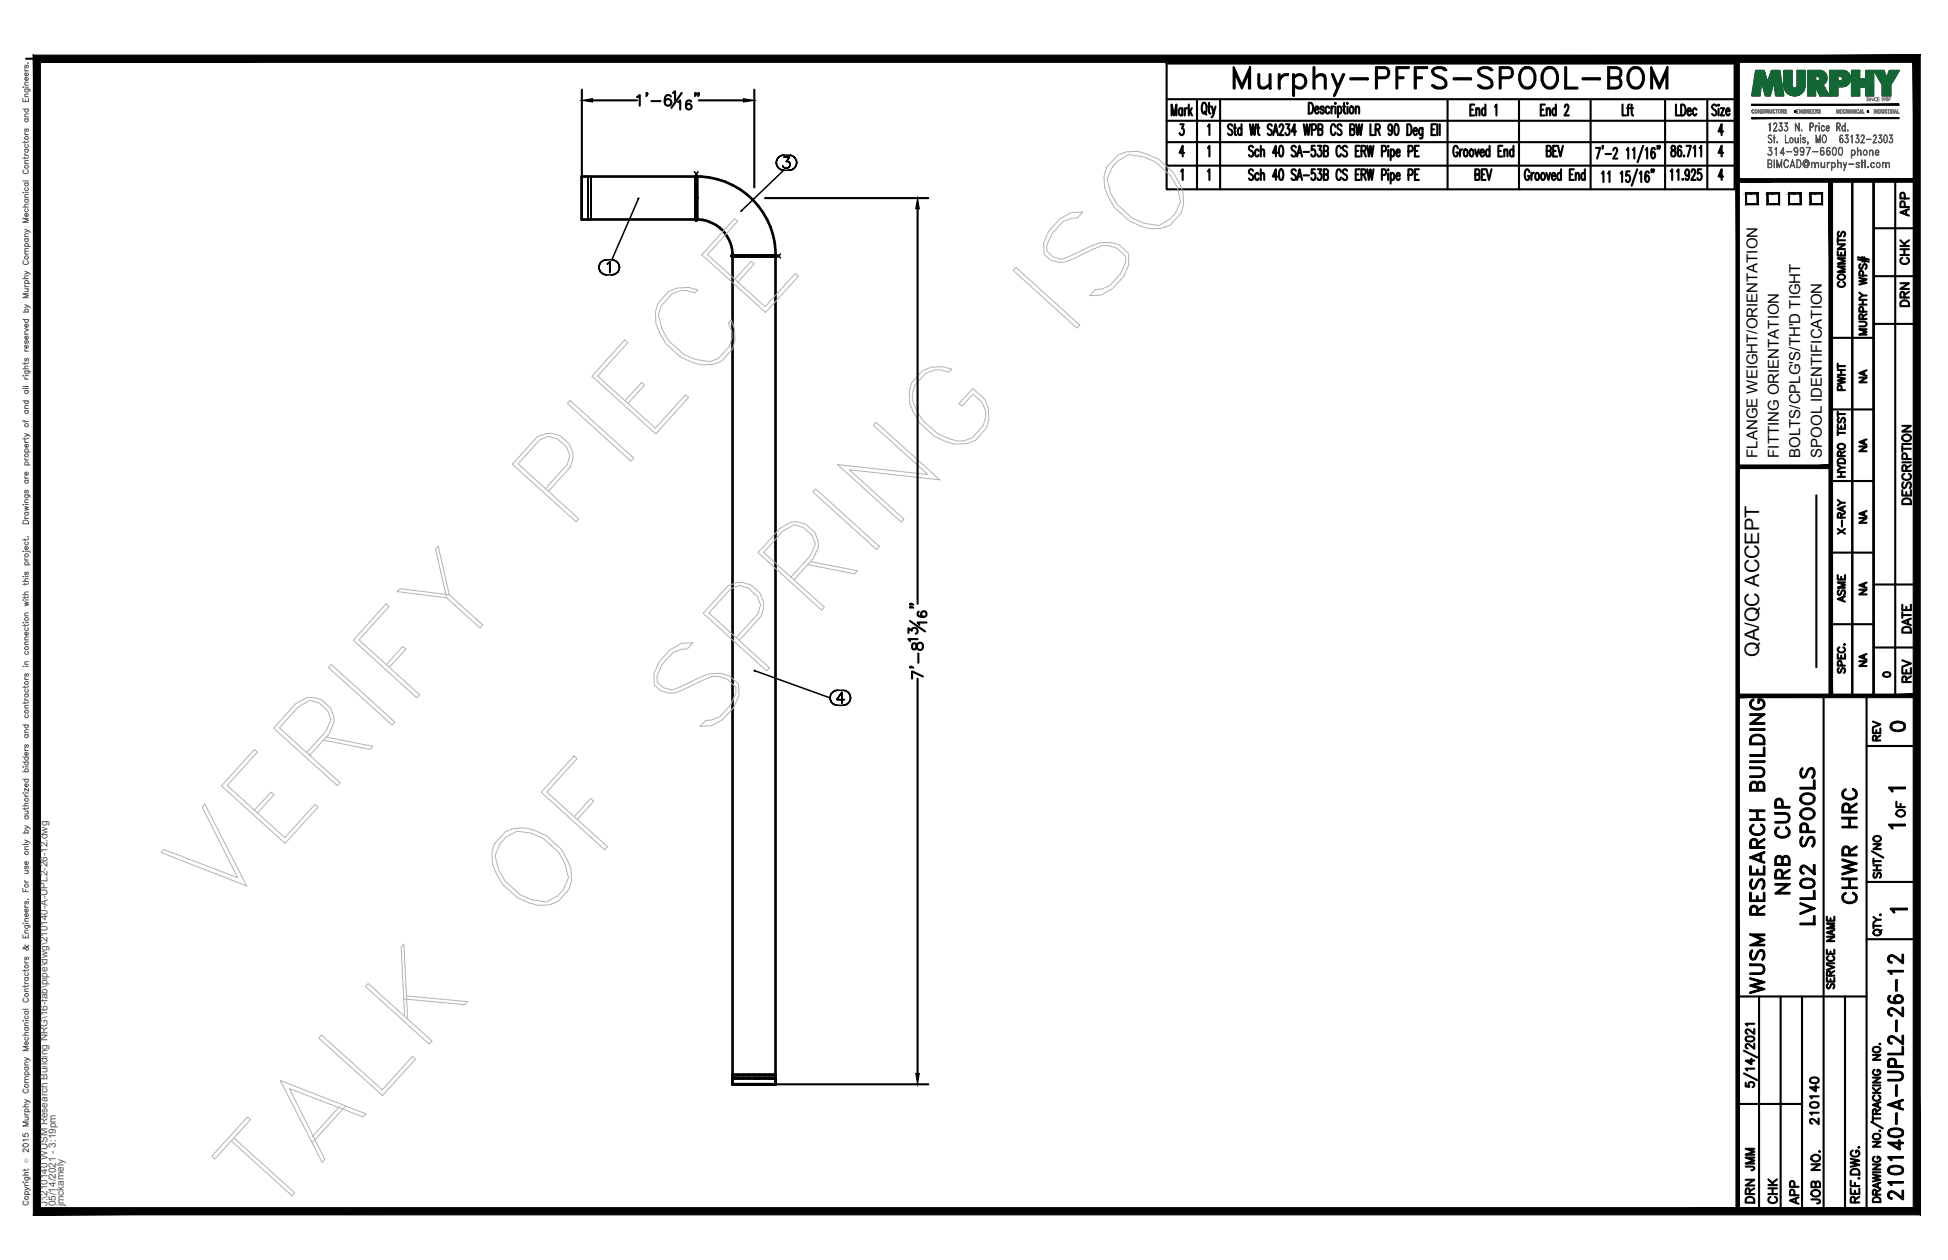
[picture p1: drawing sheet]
<svg xmlns="http://www.w3.org/2000/svg" width="432mm" height="279mm" viewBox="0 0 432 279" stroke-linecap="round" stroke-linejoin="round" font-family="sans-serif">
<defs><g id="words">
<text font-size="10.6" x="272.3" y="22.6">Murphy-PFFS-SPOOL-BOM</text>
<g font-size="6.6">
<text x="397.6" y="199.3" transform="rotate(-90 397.6 199.3)">NRB CUP</text>
<text x="412.4" y="201.4" transform="rotate(-90 412.4 201.4)">CHWR HRC</text>
<text x="403.2" y="206" transform="rotate(-90 403.2 206)">LVL02 SPOOLS</text>
<text x="391.9" y="221.5" transform="rotate(-90 391.9 221.5)">WUSM RESEARCH BUILDING</text>
<text x="422.6" y="267.1" transform="rotate(-90 422.6 267.1)">210140-A-UPL2-26-12</text>
</g>
<g font-size="5.3">
<text x="417.7" y="163.3">0</text>
<text x="389.8" y="260.7" transform="rotate(-90 389.8 260.7)">JMM</text>
<text x="389.8" y="267.8" transform="rotate(-90 389.8 267.8)">DRN</text>
<text x="399.7" y="268.1" transform="rotate(-90 399.7 268.1)">APP</text>
</g>
<g font-size="4.9">
<text x="424" y="49" transform="rotate(-90 424 49)">APP</text>
<text x="424" y="59.6" transform="rotate(-90 424 59.6)">CHK</text>
<text x="409.9" y="64.9" transform="rotate(-90 409.9 64.9)">COMMENTS</text>
<text x="424" y="69.1" transform="rotate(-90 424 69.1)">DRN</text>
<text x="409.9" y="87.8" transform="rotate(-90 409.9 87.8)">PWHT</text>
<text x="424.4" y="112.9" transform="rotate(-90 424.4 112.9)">DESCRIPTION</text>
<text x="409.9" y="119.6" transform="rotate(-90 409.9 119.6)">X-RAY</text>
<text x="409.9" y="134.8" transform="rotate(-90 409.9 134.8)">ASME</text>
<text x="424.4" y="141.5" transform="rotate(-90 424.4 141.5)">DATE</text>
<text x="424.4" y="152.4" transform="rotate(-90 424.4 152.4)">REV</text>
<text x="417.7" y="165.5" transform="rotate(-90 417.7 165.5)">REV</text>
<text x="423" y="182.4" transform="rotate(-90 423 182.4)">OF</text>
<text x="403.9" y="250.5" transform="rotate(-90 403.9 250.5)">210140</text>
<text x="394.8" y="268.1" transform="rotate(-90 394.8 268.1)">CHK</text>
<text x="404.3" y="268.1" transform="rotate(-90 404.3 268.1)">JOB NO.</text>
</g>
<g font-size="4.4">
<text x="414.5" y="86.1" transform="rotate(-90 414.5 86.1)">NA</text>
<text x="414.5" y="101.2" transform="rotate(-90 414.5 101.2)">NA</text>
<text x="414.5" y="117.1" transform="rotate(-90 414.5 117.1)">NA</text>
<text x="414.5" y="133" transform="rotate(-90 414.5 133)">NA</text>
<text x="389.9" y="145.7" transform="rotate(-90 389.9 145.7)">QA/QC ACCEPT</text>
<text x="414.5" y="148.9" transform="rotate(-90 414.5 148.9)">NA</text>
</g>
<text font-size="4" x="416.3" y="151.3">0</text>
<g font-size="3.5">
<text x="417.3" y="176.7">1</text>
<text x="417.3" y="184.9">1</text>
<text x="417.7" y="203.6">1</text>
</g>
<g font-size="3.3">
<text x="389.5" y="101.5" transform="rotate(-90 389.5 101.5)">FLANGE WEIGHT/ORIENTATION</text>
<text x="394.3" y="101.5" transform="rotate(-90 394.3 101.5)">FITTING ORIENTATION</text>
<text x="399.1" y="101.5" transform="rotate(-90 399.1 101.5)">BOLTS/CPLG'S/TH'D TIGHT</text>
<text x="403.8" y="101.5" transform="rotate(-90 403.8 101.5)">SPOOL IDENTIFICATION</text>
</g>
<g font-size="2.2" fill="#545454">
<text x="10.5" y="267.5" transform="rotate(-90 10.5 267.5)">J:\210140 WUSM Research Building NRG\16-fab\pipe\dwg\210140-A-UPL2-26-12.dwg</text>
<text x="12.4" y="267.5" transform="rotate(-90 12.4 267.5)">05/14/2021 - 3:19pm</text>
<text x="14.1" y="267.4" transform="rotate(-90 14.1 267.4)">jmckamely</text>
</g>
<text font-size="1.3" fill="#545454" x="6.3" y="257.9" transform="rotate(-90 6.3 257.9)">Ó</text>
</g></defs>
<!-- layer: HP-CWR-PIPE -->
<g fill="none" stroke="#000" stroke-width=".59">
<path d="M128.9 39.1h25.3v9.6h-25.3zM154.2 39.7v.8zM154.2 39.2v.6zM154.2 39v.3zM154.2 39v.1M154.5 39v9.7a7.9 7.9 0 0 1 7.9 7.9h.7h-.7M154.5 39.7v.8zM154.5 39.2v.6zM154.5 39v.3zM154.2 42.7v1.2zM154.2 41.5v1.2zM154.2 40.5v1.1z"/>
<path d="M154.2 48.7v-.7v.8M154.2 47.3v.9zM154.2 46.3v1.1zM154.2 45.2v1.2zM154.2 43.9v1.3zM154.2 48.7v.1h.3v-.1M154.2 43.9v-4.9h.3v9.7M154.2 43.9v4.8M154.5 48.7v-9.6a17.4 17.4 0 0 1 17.4 17.5h-3.5M154.5 41.5v1.2zM154.5 40.5v1.1zM154.5 48.7v-.7v.8"/>
<path d="M154.5 47.3v.9zM154.5 46.3v1.1zM154.5 45.2v1.2zM154.5 43.9v1.3zM162.2 56.6h.2zM162.2 56.6h5M162.4 56.9h9.4M162.4 56.6h-.2v.3h.2h-.2M162.4 56.9h.5zM162.5 56.6h-.1h.1M162.5 56.9h-.1v183.5h.1M162.9 56.9h.8z"/>
<path d="M163.1 56.6h1.7zM163.1 56.6h-.2h.2M163.7 56.9h1zM163.8 56.6h.1M164.7 56.9h1.2zM164.8 56.6h.1M165.9 56.9h1.3zM165.9 56.6h1.3h-1.3M165.9 56.6h-1.1h1.1M165.9 56.6h.1M167.2 56.6h-1.3h1.3M167.2 56.9h1.2"/>
<path d="M167.2 56.6h1.2M168.4 56.6h-1.2h1.2M168.4 56.9h.1M168.4 56.9h1.2h-1.2M168.4 56.6h3.5h-.1M169.5 56.6h-1.1h1.1M169.6 56.9h.1M169.6 56.9h1h-1M170.5 56.6h-1h1M170.6 56.9h-.1h.1M170.6 56.9h.8h-.8M171.3 56.6h-.8h.8"/>
<path d="M171.4 56.9h-.1h.1M171.4 56.9h.5h-.5M171.8 56.6h-.5h.5M171.8 56.9h.1M171.8 56.9h.1v183.5h-1.4M172.1 56.6h-.2h.2h-.2h.2h-.2h.2v.3h-.2h.2M162.3 239.1h9.6h-.1h.1v1.3h-.1h.1M162.4 238.4h.1h-.1M162.5 239.1h-.2v1.3h.2M162.5 239.1h1.3M162.5 238.4h.6h-.6M163.1 238.4h.7h-.7"/>
<path d="M163.8 238.4h1h-1M164.8 239.1h1.1M164.8 238.4h1.1h-1.1M165.9 238.4h1.3h-1.3M167.2 239.1h1.2h-1.2M167.2 238.4h1.2h-1.2M168.4 238.4h1.1h-1.1M169.5 238.4h1h-1M169.6 239.1h.9M170.5 238.4h.8h-.8M170.5 239.1h1.3M171.3 238.4h.5h-.5"/>
<path d="M171.8 238.4h.1h-.1M162.3 240.4h9.6M162.4 240.4h.1M162.5 240.4h1.3M164.8 240.4h1.1M167.2 240.4h1.2h-1.2M169.6 240.4h.9"/>
</g>
<g fill="none" stroke="#000" stroke-width=".34">
<path d="M128.9 39.1v.2zM128.9 39.3v.5zM128.9 39.8v.7v-.7M128.9 39.1h1.4v9.6h-1.4zM130.3 39.1v.2zM130.3 39.3v.5zM130.3 39.8v.7v-.7M131 39.1v.2v-.2M131 39.3v.5v-.5M131 39.8v.7v-.7M153.9 38.1l.3 .3v.7M154.8 38.1l-.3 .3v.7"/>
<path d="M172.1 36.1l.1 .5-.1-.5M172.2 35.5l-.1 .6 .1-.6M172.2 36.6l.2 .5-.2-.5M172.4 35.1l-.2 .4 .2-.4M172.4 37.1l.3 .3-.3-.3M172.7 34.7l-.3 .4 .3-.4M172.7 37.4l.5 .3-.5-.3M173.2 34.5l-.5 .2 .5-.2M173.2 37.7h.5h-.5M173.6 36.8l.2 .4zM173.7 34.4l-.5 .1 .5-.1M173.7 34.4h1.2"/>
<path d="M173.8 34.9h1.2h-1.2M173.8 37.2l.6 .1zM174.3 35.8h.4h-.4M174.7 35.8l.2 .1-.2-.1M174.8 37.2l-.4 .1 .4-.1M174.9 35.9l.1 .1-.1-.1M174.9 37.7h.6h-.6M174.9 37.7h-1.2l-9.3 9M175 34.9l-.7 .9 .7-.9M175 36.9l-.2 .3 .2-.3M175 36l.1 .4-.1-.4M175.1 36.4l-.1 .5z"/>
<path d="M175.5 34.5l-.6-.1 .6 .1M175.5 37.7l.4-.3-.4 .3M175.9 34.7l-.4-.2 .4 .2M175.9 37.4l.4-.3-.4 .3M176.3 35.1l-.4-.4 .4 .4M176.3 37.1l.2-.5-.2 .5M176.5 35.5l-.2-.4 .2 .4M176.5 36.6l.1-.5-.1 .5M176.6 36.1l-.1-.6 .1 .6M128.9 40.5v1.1zM128.9 41.5v1.2zM128.9 42.7v1.2z"/>
<path d="M128.9 43.9v1.3v-1.3M128.9 45.2v1.1zM128.9 46.3v1zM128.9 47.3v.8zM128.9 48v.5zM128.9 48.5v.2zM128.9 48.7h.1M130.3 40.5v1.1zM130.3 41.5v1.2zM130.3 42.7v1.2zM130.3 43.9v1.3v-1.3M130.3 45.2v1.1z"/>
<path d="M130.3 46.3v1zM130.3 47.3v.8zM130.3 48v.5zM130.3 48.5v.2zM130.3 48.7h.1M131 40.5v1.1v-1.1M131 41.6v1.1v-1.1M131 42.7v1.2v-1.2M131 43.9v1.3v-1.3M131 45.2v1.1v-1.1M131 46.3v1v-1M131 47.3v.7v-.7"/>
<path d="M131 48v.5v-.5M131 48.5v.2v-.2M132.8 59.3l.1 .5-.1-.5M132.9 58.7l-.1 .6 .1-.6M132.9 59.8l.2 .5-.2-.5M133.1 58.3l-.2 .4 .2-.4M133.5 57.9l-.4 .4 .4-.4M133.9 57.7l-.4 .2 .4-.2M134.4 57.6l-.5 .1 .5-.1M134.6 58.5l.2-.1-.2 .1M134.8 58.4l.4-.3-.4 .3M135.2 58.1v2.3v-2.3"/>
<path d="M136.1 57.7l-.5-.1 .5 .1M136.6 57.9l-.5-.2 .5 .2M137 58.3l-.4-.4 .4 .4M137.2 58.7l-.2-.4 .2 .4M137.2 59.8l.1-.5-.1 .5M137.3 59.3l-.1-.6 .1 .6M141.5 44.1l-5.9 13.5h-1.2M141.6 43.9l-.1 .2zM164.4 46.7l-.2 .1zM171.9 56.9h.8l.3 .3M173 56.3l-.3 .3h-.8M133.1 60.3l.4 .3-.4-.3"/>
<path d="M133.5 60.6l.4 .3-.4-.3M133.9 60.9h.5h-.5M134.4 60.9h1.2M135.6 60.9h.5h-.5M136.1 60.9l.5-.3-.5 .3M136.6 60.6l.4-.3-.4 .3M137 60.3l.2-.5-.2 .5M167.3 148.7h-.1l16.8 6.1M184 154.8l.1 .5-.1-.5M184.1 154.2l-.1 .6 .1-.6M184.1 155.3l.2 .4-.2-.4M184.3 153.7l-.2 .5 .2-.5"/>
<path d="M184.3 155.7l.4 .4-.4-.4M184.7 153.4l-.4 .3 .4-.3M184.7 156.1l.5 .2-.5-.2M185.2 153.1l-.5 .3 .5-.3M185.2 156.3l.5 .1-.5-.1M185.5 155.1h1.7h-1.7M185.7 153.1h-.5h.5M185.7 156.4h1.1M185.7 153.1h1.1M186.6 153.5l-1.1 1.6 1.1-1.6M186.6 153.5v2.4v-2.4M186.8 156.4l.6-.1-.6 .1"/>
<path d="M187.4 153.1h-.6h.6M187.4 156.3l.5-.2-.5 .2M187.9 153.4l-.5-.3 .5 .3M187.9 156.1l.3-.4-.3 .4M188.2 153.7l-.3-.3 .3 .3M188.2 155.7l.3-.4-.3 .4M188.5 154.2l-.3-.5 .3 .5M188.5 155.3v-.5v.5M188.5 154.8v-.6v.6"/>
</g>
<g fill="#000">
<circle cx="154.2" cy="43.9" r=".3"/>
<circle cx="154.5" cy="43.9" r=".3"/>
<circle cx="163.8" cy="239.1" r=".3"/>
<circle cx="165.9" cy="239.1" r=".3"/>
<circle cx="168.4" cy="239.1" r=".3"/>
<circle cx="163.8" cy="240.4" r=".3"/>
<circle cx="165.9" cy="240.4" r=".3"/>
<circle cx="168.4" cy="240.4" r=".3"/>
</g>
<!-- layer: PS-BDR -->
<g fill="#000" stroke="#000" stroke-width=".22">
<path d="M388.3 26.1v.2l32.6-.2zM388.3 26.3l32.6-.2v.2z"/>
<path d="M388.3 23.1v.3l32.6-.3zM388.3 23.4l32.6-.3v.3z"/>
<path d="M7.4 12.2v257.2l1.6-1.6zM7.4 12.2l1.6 1.6v254zM7.4 12.2l1.6 1.6 416.6-1.6zM9 13.8l416.6-1.6-1.5 1.6zM425.6 12.2l-1.5 1.6 1.5 255.6zM424.1 13.8l1.5 255.6-1.5-1.6zM7.4 269.4h418.2l-1.5-1.6zM9 267.8h415.1l-416.7 1.6z"/>
</g>
<!-- layer: PS-BDR-T -->
<g fill="none" stroke="#000" stroke-width=".47">
<path d="M415.3 40v114.3h-4.7v-114.2v114.2h-4.8v-114.2M387 42.9h2.6v2.4h-2.6zM391.8 42.9h2.6v2.4h-2.6zM396.6 42.9h2.5v2.4h-2.5zM401.3 42.9h2.6v2.4h-2.6zM411.8 57.5l2.5 .5M411.8 57.1l2.5 .5M412.4 58.6a.59 .59 0 0 0-.3 .5 .59 .59 0 0 0 .4 .5l.3-.1 .3-.8 .4-.1a.64 .64 0 0 1 0 1M412.8 57v1M413.3 57.1v1M405.8 74.9h9.5M412.1 71.3l1.4 .1a.52 .52 0 0 1 .2 .6 .52 .52 0 0 1-.4 .4h-1.2"/>
<path d="M412.1 61.6l1.7 .4-1.7 .3 1.7 .4-1.7 .4M412.1 67.5h1.7M412.1 66.5h1.7M412.1 64.9l.8 .6M412.9 70.7l-.1-.9-.4-.1-.3 .3v.7h1.7M412.9 66.5v1M413 69.1l-.1-.9-.5-.1-.3 .3v.7h1.7M413 61.1l-.1-.9-.5-.1-.3 .3v.7h1.7M413.8 73h-1.7l1.7 .6-1.7 .6h1.7M413.8 65.5h-.9l-.8 .6M413.8 69.7l-.9 .5M405.8 90.8h9.5"/>
<path d="M407.4 94.1v1h1.6v-1M407.4 96h1.6M407.4 91.3v1.1M407.4 95.4v1.1M407.4 91.8h1.6M407.4 98.7a.79 .79 0 0 1 1-.3 .79 .79 0 0 1 .5 .9 .78 .78 0 0 1-1 .3 .78 .78 0 0 1-.5-.9zM407.6 92.7a.59 .59 0 0 0-.3 .5 .59 .59 0 0 0 .4 .5l.3-.1 .3-.8 .4-.1a.65 .65 0 0 1 0 1M408.1 94.5v.6M402.6 109.8v38.1M405.8 106.7h9.5M407.4 105.7h1.6M407.4 104.7h1.6"/>
<path d="M407.4 103.1l.7 .6M407.4 102a.9 .9 0 0 1 1.6 .2v.5h-1.6zM408.1 101.1l-.1-.9-.3-.1-.3 .3v.7h1.6M408.1 104.7v1M409 103.7h-.9l-.7 .6M409 100.1l-.9 .5M405.8 122.5h9.5M405.8 138.4h9.5M407.4 145v1h1.6v-1M407.6 148.2a.59 .59 0 0 0-.3 .5 .59 .59 0 0 0 .4 .5l.3-.2 .3-.7 .4-.1a.65 .65 0 0 1 0 1M407.7 143.5a.59 .59 0 0 0-.3 .7 .59 .59 0 0 0 .6 .5h.4a.59 .59 0 0 0 .6-.5 .59 .59 0 0 0-.4-.7M408.1 145.4v.6"/>
<path d="M408.2 147.6l-.1-.9-.4-.2-.3 .4v.7h1.6M408.8 142.9h.2z"/>
</g>
<!-- layer: PS-DIM -->
<path d="M5.8 13h419" fill="none" stroke="#000" stroke-width=".47"/>
<!-- layer: 0 -->
<g fill="none" stroke="#000" stroke-width=".47">
<path d="M415.3 40v114.3M420.1 40v114.3M415.3 50.6h9.5M415.3 61.2h9.5M415.3 71.8h9.5M415.3 129.6h9.5M415.3 143.6h9.5M386.6 238l2.9 1.5M386.6 233l2.9 1.5M387 230l.8-.2a.85 .85 0 0 1 1.1 .6 1.14 1.14 0 0 1-1.9 0zM388.2 234.8v1.2l-1.2-.8h1.9M388.9 237h-1.9l.3 .4"/>
<path d="M388.9 231.4v1.2l-1-.8-.6-.3-.3 .2v.5l.4 .3M388.9 228.2v1.1l-1-.8-.6-.3-.3 .2v.5l.4 .3M388.9 227h-1.9l.3 .4M387 240.1v.8l.8 .1a.62 .62 0 0 1 0-.9 .62 .62 0 0 1 .9 .1 .62 .62 0 0 1-.2 .9"/>
</g>
<g fill="#000" stroke="#000" stroke-width=".22">
<path d="M384.8 13l.8 255.6v-255.6zM384.8 13l.8 255.6h-.8z"/>
<path d="M385.2 39.6v.8l39.6-.8zM385.2 40.4l39.6-.8v.8z"/>
<path d="M424.5 40l.8 114.3v-114.3zM424.5 40l.8 114.3h-.8z"/>
<path d="M385.2 153.9v.8l39.6-.8zM385.2 154.7l39.6-.8v.8z"/>
</g>
<!-- layer: PS-LOGO -->
<g fill="none" stroke="#545454" stroke-width=".22">
<path d="M5.1 19.3h.1zM5.5 19.8h.9l.2 .1v.4M5.5 15.3v.3l.3 .1M5.5 18.9h.8M5.5 15.7h.8M5.5 19.3h.8M5.7 19.8a.38 .38 0 0 0-.1 .5 .38 .38 0 0 0 .6 0 .38 .38 0 0 0-.1-.5M5.7 14.4l-.2 .3v.3h.3l.1-.4 .2-.2 .2 .3-.2 .4M6.1 17.2a.38 .38 0 0 1 .1 .5 .38 .38 0 0 1-.6 0 .38 .38 0 0 1 .1-.5h.1v.7M6.1 16.2a.38 .38 0 0 1 .1 .5 .38 .38 0 0 1-.6 0 .38 .38 0 0 1 .1-.5h.1v.6M6.2 13.9v.1zM6.3 18.2l-.8 .1v.3l.2 .3"/>
<path d="M5.1 21.8v.7h1.2v-.7M5.1 24.2h1.2M5.4 37.7a.43 .43 0 0 0-.3 .5 .43 .43 0 0 0 .4 .3h.3a.43 .43 0 0 0 .5-.3 .43 .43 0 0 0-.3-.5M5.5 34v.3l.3 .1M5.5 29.4v.3l.3 .2M5.5 31.3v.4M5.5 34.8v.4M5.5 36.2h.8M5.5 34.4h.8M5.5 33.1h.8M5.5 29.9h.8M5.5 26.4h.8"/>
<path d="M5.5 25.9h.8M5.5 21.4h.8M5.7 33.1a.38 .38 0 0 0-.1 .5 .38 .38 0 0 0 .6 0 .38 .38 0 0 0-.1-.5M5.7 32a.4 .4 0 0 0-.1 .6 .4 .4 0 0 0 .6 0 .4 .4 0 0 0-.1-.6M5.7 28.6l-.2 .2v.3h.3l.1-.4 .2-.1 .2 .2-.2 .4M5.7 26.4a.38 .38 0 0 0-.1 .5 .38 .38 0 0 0 .6 0 .38 .38 0 0 0-.1-.5M5.7 24.2a.38 .38 0 0 0-.1 .6 .38 .38 0 0 0 .6 0 .38 .38 0 0 0-.1-.6M5.7 22.1v.4M6.3 35.6h-.8v.3l.2 .3M6.3 34.8l-.3 .3h-.9M6.3 31.3l-.3 .3h-.9M6.3 25.3h-.8v.3l.2 .3"/>
<path d="M6.3 20.9h-.8v.3l.2 .2M391.9 34.2l.2 .2M392 36.3l.6-.1v-.6l-.6-.1v1.6l.6-.1v-.6h-.6M392.1 30a.44 .44 0 0 1 .7 .2 .38 .38 0 0 0-.6-.2 .38 .38 0 0 0-.1 .5l.4 .3a.46 .46 0 0 1 .2 .7 .46 .46 0 0 1-.7-.1 .41 .41 0 0 0 .6 .1 .41 .41 0 0 0 0-.6l-.6-.4zM392.3 33.3a.53 .53 0 0 1 .5 .8 .53 .53 0 0 1-.9 0 .47 .47 0 0 0 .7 .2l.2-.3M392.4 27.2l-.1 1.9v-1.7l-.2 .2zM392.4 36.3l.3 .1v.6l-.8 .2v-1.8l.8 .2v.6l-.3 .2M392.5 33.4a.51 .51 0 0 1 .3 .5 .51 .51 0 0 1-.3 .5M392.7 32.8l-.7-.1h.8l-.5 .7M392.7 32.7l-.5 .7 .4 .1 .2 .3M393.1 30.5l.4 .1zM393.1 29l.8 .1h-.8l.7-1.3-.2-.5h-.2l-.3 .4 .1-.3a.39 .39 0 0 1 .6 0 .39 .39 0 0 1 0 .5l-.7 1.2"/>
<path d="M393.3 35.4v1.8zM393.3 29.9v1.8zM393.4 33l.4-.3v1.7l-.1-1.6zM393.9 35.4l.5 1.5 .6-1.5v1.8l-.1-1.4-.5 1.4-.5-1.4v1.4zM393.9 31.4l.1 .3zM393.9 31.5l.1 .1zM394.4 28.8l.1 .2M394.7 27.9a.55 .55 0 0 1 .4 .7 .55 .55 0 0 1-.7 .4l-.1-.3 .4 .3 .3-.4M394.7 33.9l.9 .1h-1l.7-1.3v1.7v-1.5l-.6 1.1M394.8 28l.2 .5-.2 .5M395 27.3l-.6-.1h.6l-.3 .8M395 27.2l-.4 .8 .4 .1v.3"/>
<path d="M395.5 28.8l.2 .2M395.7 35.5a.47 .47 0 0 1 .7 .3l-.3-.3h-.3a1.08 1.08 0 0 0 0 1.6h.3l.3-.3a.44 .44 0 0 1-.4 .4 .44 .44 0 0 1-.5-.4l-.1-.7zM395.8 29.9v1.7l.7 .1h-.7zM395.8 27.9a.55 .55 0 0 1 .5 .7 .55 .55 0 0 1-.7 .4l-.1-.3 .4 .3 .4-.4M396 28l.3 .5-.3 .5M396 33.6l1.2 .1zM396.2 27.3l-.6-.1h.7l-.5 .8M396.2 27.2l-.4 .8 .3 .1 .2 .3M396.9 30.6a.57 .57 0 0 1 .7 .4 .57 .57 0 0 1-.4 .7l-.3-.1-.2-.4zM396.9 36.8h.8M397 30.6a.52 .52 0 0 1 .4 .5 .52 .52 0 0 1-.4 .5l-.2-.4zM397 36.7h.7"/>
<path d="M397.3 35.4l.6 1.8-.6-1.5-.5 1.5zM397.7 33.3l.3 .4 .3-.1 .2-.3M397.7 33.1l.3-.3h.3l.2 .3M397.8 34.3h.5M397.9 30.5l.1 1 .3 .1 .3-.2-.3 .3-.3-.1-.1-.2zM398 27.2l.8 1.6v-1.6v1.9l-.8-1.6v1.6zM398 32.8l-.3 .4 .3 .5M398.2 32.8a1.22 1.22 0 0 1 .1 1.6M398.3 35.4h.5a1.05 1.05 0 0 1 0 1.8h-.5zM398.3 35.5a.84 .84 0 0 1 .9 .5 .84 .84 0 0 1-.2 .9l-.7 .2zM398.5 33.5l-.2 .2a.49 .49 0 0 1-.6-.2 .49 .49 0 0 1 .1-.6 .49 .49 0 0 1 .7 0v.4a.81 .81 0 0 1-.5 1.1l-.3-.2 .1 .2M398.5 33.3l-.3 .4"/>
<path d="M398.6 30.5v1.2zM399 30l.1-.1v.3zM399.1 33.3l.3 .4 .3-.1 .1-.3M399.1 33.1l.3-.3h.3l.1 .3M399.1 30h.1M399.1 30.5v1.2zM399.1 34.3h.6M399.4 28.8v.3l-.1-.1zM399.4 28.9h.1M399.4 32.8a.51 .51 0 0 0-.3 .4 .51 .51 0 0 0 .3 .5M399.5 32.8a1.22 1.22 0 0 1 .1 1.6M399.6 31.5h.6"/>
<path d="M399.6 30.8l.6 .6-.2 .3-.4-.1v-.2l.1 .2M399.6 30.7h.6M399.7 30.6v.3M399.8 33.5l-.1 .2a.5 .5 0 0 1-.7-.5 .5 .5 0 0 1 .7-.4l.2 .5a.83 .83 0 0 1-.5 1.1l-.3-.2 .1 .2M399.8 33.3l-.3 .4M399.9 35.6a.74 .74 0 0 1 1 .2 .74 .74 0 0 1-.1 1l-.1-1 .1 .9a.68 .68 0 0 0-.3-1.2 .68 .68 0 0 0-.8 .9 .66 .66 0 0 0 .4 .7 .66 .66 0 0 0 .7-.2 .7 .7 0 0 1-.9 .1 .7 .7 0 0 1-.2-.8zM400 36l.2-.2 .4 .1 .1 .2-.5-.2-.2 .3 .1 .4 .4 .1 .2-.2-.1 .2-.4 .1-.2-.2zM400.1 30.6l.1 .2-.2-.3-.4 .1v.2l.6 .5M400.1 31.2v.4M400.7 31.5h.1M400.8 31.9l-.1-.5 .1 .4-.2 .2M400.8 31.7v.1"/>
<path d="M401.3 28.1l.6-.1v-.6l-.6-.1-.1 1.8v-1.9h.5l.2 .4v.4l-.2 .2h-.4M401.3 32.7l-.7 1.7 .7-1.7h-.9l.9 .1M401.6 36v1.2zM401.8 33.6l1.2 .1zM401.8 36.1h.5l.1 1.1-.2-1-.3-.1-.3 .3zM402.4 27.8v1.3zM402.5 29.9l.5 1.5 .5-1.5v1.8l-.1-1.4-.4 1.4-.4-1.4-.1 1.4zM402.6 36.1h.4l.1 1.1-.1-1-.3-.1-.3 .3zM402.6 27.9l.3-.1-.3 .2-.2 .4zM403.2 27.2l.1 .1v.2zM403.2 27.3h.1M403.2 27.8l.1 1.3z"/>
<path d="M403.5 34l.4 .4 .3-.1 .1-.3M403.5 33.8l.4-.4 .3 .1 .1 .3M403.6 36l.2 1 .3 .1 .3-.2-.3 .3-.4-.1zM403.7 32.8h.5M403.8 32.8l-.2 .2a1.17 1.17 0 0 0 .2 1.4M403.8 27.9l.4-.1 .2 .4-.2-.3a.54 .54 0 0 0-.4 .6 .54 .54 0 0 0 .4 .5l.2-.3-.2 .4h-.2l-.3-.5zM403.8 33.4l-.3 .5M404.1 33.4l.2 .5-.2 .5M404.1 30l.2-.1a.95 .95 0 0 1 .6 .9 .95 .95 0 0 1-.6 .9 1.24 1.24 0 0 1-.2-1.7zM404.1 30.1l.2-.1a.87 .87 0 0 1 .5 .8 .87 .87 0 0 1-.5 .8 1.19 1.19 0 0 1-.2-1.5zM404.2 32.8l.1 .1-.4-.2a1.42 1.42 0 0 0-.2 1.7 .49 .49 0 0 0 .6-.2 .49 .49 0 0 0-.1-.7 .49 .49 0 0 0-.7 .1M404.4 36l.1 1.2z"/>
<path d="M404.8 28.4h.6l-.2-.5a.54 .54 0 0 0-.4 .6 .54 .54 0 0 0 .4 .5l.2-.3-.2 .4a.63 .63 0 0 1-.4-.6 .63 .63 0 0 1 .4-.7l.3 .7h-.7M404.9 34l.3 .4 .3-.1 .2-.3M404.9 33.8l.3-.4 .3 .1 .2 .3M405 36l.1 1.2zM405.1 32.8h.5M405.1 32.8l-.1 .2a1.17 1.17 0 0 0 .2 1.4M405.2 33.4l-.3 .5M405.3 36.1l.3-.1-.5 .5zM405.4 33.4l.3 .5-.3 .5M405.5 32.8l.2 .1a.36 .36 0 0 0-.6-.1l-.2 .6v.8l.2 .2a.49 .49 0 0 0 .6-.2 .49 .49 0 0 0-.1-.7 .49 .49 0 0 0-.7 .1M406 36v1.8zM406.2 36.1a.53 .53 0 0 1 .7 .5 .53 .53 0 0 1-.7 .5l-.2-.2 .3 .2a.51 .51 0 0 0 .5-.5 .51 .51 0 0 0-.5-.5l-.3 .2z"/>
<path d="M406.3 32.8l.4-.1a1.13 1.13 0 0 1 0 1.7h-.1a1.28 1.28 0 0 1-.3-1.6zM406.3 34.3h.6M406.3 32.8h.6M406.4 32.8l-.2 .6 .2 1M406.8 32.8l.2 .6-.2 1M407.2 28.1l.6-.1v-.6l-.6-.1-.1 1.8v-1.9l.7 .1 .1 .7-.3 .2h-.4M407.3 35.4l.1 1.8zM407.5 28.2l.4 .9-.3-.9M407.6 36.1h.5l.1 1.1-.2-1-.3-.1-.3 .3zM407.7 32.8l.3-.1a1.13 1.13 0 0 1 0 1.7h-.1a1.28 1.28 0 0 1-.2-1.6zM407.7 34.3h.5M407.7 32.8h.5"/>
<path d="M407.8 32.8l-.2 .6 .2 1M407.8 31.3l.3 .3 .4-.3M407.8 31l.3-.3 .4 .3M408 30.1h.4M408 30l-.1 .3a1.28 1.28 0 0 0 .2 1.3M408.1 30.7l-.3 .4M408.2 32.8l.2 .6-.2 1M408.2 30.7l.3 .4-.3 .5M408.4 30l.1 .2a.33 .33 0 0 0-.5-.2l-.2 .7 .2 .9a.48 .48 0 0 0 .5-.5 .48 .48 0 0 0-.5-.4l-.2 .1M408.5 27.9l.3-.1 .2 .3-.2-.2a.54 .54 0 0 0-.5 .6 .54 .54 0 0 0 .5 .5l.2-.2-.2 .3-.5-.3zM409 27.2l.1 1.9zM409 37l-.5-1 .5 1.2"/>
<path d="M409 31.4l.1 .2M409.2 30.7l.4 .1 .1 .2M409.3 30.6a.53 .53 0 0 1 .4 .6 .53 .53 0 0 1-.7 .4v-.2a.36 .36 0 0 0 .6 .1l.1-.2M409.3 36l-.6 1.8zM409.4 30.7l.3 .4-.3 .5M409.6 28.8v.3zM409.6 28.9v.1zM409.6 30l-.6-.1h.7l-.4 .8M409.6 29.9l-.4 .8M409.8 36.4h1.1zM410.4 33.3v1.7zM410.6 33.3a.53 .53 0 0 1 .7 .6 .53 .53 0 0 1-.7 .5l-.2-.2 .3 .2a.51 .51 0 0 0 .5-.5 .51 .51 0 0 0-.5-.6l-.3 .2z"/>
<path d="M410.6 29.9l-.1 1.8v-1.6l-.2 .2zM411.3 31.4l.2 .2M411.5 37h.6M411.5 36.4l.6 .3v.2a.38 .38 0 0 1-.3 .3 .38 .38 0 0 1-.4-.3l.2 .2M411.5 36.2h.6M411.6 36.1v.3M411.6 30.6a.52 .52 0 0 1 .5 .6 .52 .52 0 0 1-.7 .4l-.1-.2a.36 .36 0 0 0 .6 .1l.2-.2M411.7 32.7l.1 1.7zM411.8 30.7l.3 .4-.1 .3-.2 .2M412 36.1l.1 .2a.38 .38 0 0 0-.3-.3 .38 .38 0 0 0-.4 .3l.7 .5M412 36.7v.4M412 33.3h.5v1.1v-.8l-.2-.3-.5 .3z"/>
<path d="M412 30l-.6-.1h.7l-.5 .8M412 29.9l-.4 .8 .3 .1 .2 .2M412.5 36l.5 .1zM412.5 31.6l.8 .1h-.8l.7-1.3-.2-.4h-.2l-.3 .3 .1-.2a.39 .39 0 0 1 .6-.1 .39 .39 0 0 1 0 .6l-.7 1.1M412.7 35.4l.1 1.8zM413.2 33.3a.54 .54 0 0 1 .7 .6 .54 .54 0 0 1-.7 .5l-.2-.5zM413.4 35.4l.1 1.8zM413.7 30.8l1 .1zM414 36.9l.2 .1-.1 .2zM414 37l.1 .1zM414.4 33.3v1.1zM414.6 33.3h.5l.1 1.1-.1-1-.3-.1-.4 .3z"/>
<path d="M414.7 36.3l.3-.3 .4 .1v.3v-.2a.46 .46 0 0 0-.7 .4 .46 .46 0 0 0 .7 .4v-.1l-.2 .3a.59 .59 0 0 1-.5-.3 .59 .59 0 0 1 0-.6zM415.2 31.6l.8 .1h-.9a1.94 1.94 0 0 0 .8-1.4l-.2-.3h-.3l-.2 .3 .1-.2 .4-.2 .2 .5-.7 1.3M415.7 33.8h.7l-.2-.5a.48 .48 0 0 0-.5 .6 .48 .48 0 0 0 .6 .4l.1-.2-.1 .3a.53 .53 0 0 1-.6-.5 .53 .53 0 0 1 .6-.6l.2 .6h-.8M416 36.3l.1-.2a.53 .53 0 0 1 .7 .5 .53 .53 0 0 1-.7 .5l-.1-.2zM416.4 31.4l.2 .2M416.7 30.6a.53 .53 0 0 1 .5 .6 .53 .53 0 0 1-.7 .4l-.2-.2 .5 .2 .3-.3M416.9 30.7l.2 .4-.2 .5M417.1 30l-.6-.1h.6l-.4 .8M417.1 29.9l-.5 .8 .4 .1 .1 .2M417.3 36l.1 1.2zM417.5 36.1h.5l.1 1.1-.1-.8-.2-.3-.4 .3zM417.7 30l.3-.1a1.32 1.32 0 0 1 0 1.8l-.3-.1-.2-.7z"/>
<path d="M417.7 31.5h.5M417.7 30.1h.5M417.8 30l-.2 .7 .2 .9M418.2 30l.1 .7-.1 .9M418.3 36.1h.4l.1 1.1-.1-1-.3-.1-.3 .3zM418.8 31.4l.2 .2M419.1 30.6a.53 .53 0 0 1 .4 .6 .53 .53 0 0 1-.7 .4v-.2a.36 .36 0 0 0 .6 .1l.1-.2M419.3 30.7l.2 .4-.2 .5M419.4 30l-.6-.1h.7l-.4 .8M419.4 29.9l-.4 .8 .4 .1 .1 .2M5.1 42.7h.1zM5.1 45.9h1.2"/>
<path d="M5.1 40.1h1.2M5.4 57.8a.43 .43 0 0 0-.3 .5 .43 .43 0 0 0 .4 .4h.3a.43 .43 0 0 0 .5-.4 .43 .43 0 0 0-.3-.5M5.5 50.8l.8 .4-.8 .3M5.5 56.3h.8M5.5 54.6h1.2M5.5 52.9h.8M5.5 52.5h.8M5.5 44.2h.8M5.5 43.8h.8M5.5 40.6h.8M5.5 42.7h.8M5.7 54.6a.38 .38 0 0 1-.1-.5 .38 .38 0 0 1 .6 0 .38 .38 0 0 1-.1 .5"/>
<path d="M5.7 52.9a.38 .38 0 0 0-.1 .6 .38 .38 0 0 0 .6 0 .38 .38 0 0 0-.1-.6M5.7 46.3a.38 .38 0 0 0-.1 .6 .38 .38 0 0 0 .6 0 .38 .38 0 0 0-.1-.6M5.7 44.2a.38 .38 0 0 0-.1 .5 .38 .38 0 0 0 .6 0 .38 .38 0 0 0-.1-.5M5.7 41.6a.38 .38 0 0 0-.1 .6 .38 .38 0 0 0 .6 0 .38 .38 0 0 0-.1-.6M5.7 40.6a.38 .38 0 0 0-.1 .5 .38 .38 0 0 0 .6 0 .38 .38 0 0 0-.1-.5M6.1 47.3a.38 .38 0 0 1 .1 .6 .38 .38 0 0 1-.6 0 .38 .38 0 0 1 .1-.6h.1v.7M6.3 55.7l-.8 .1v.2l.2 .3M6.3 55.1h-.8v.3l.2 .3M6.3 51.8l-.8 .1v.3l.2 .3M6.3 51.2l.4 .4M6.3 48.4h-1.2l1.2 .4-1.2 .5h1.2M6.3 45.3h-.8v.3l.2 .3"/>
<path d="M6.3 43.1l-.8 .1v.3l.2 .3M5.1 70.9h1.2M5.1 69.2h1.2M5.1 61.8h1.2M5.5 77.4v.3l.3 .2M5.5 73.7v.2l.3 .2M5.5 72.8l.8 .4-.8 .3M5.5 67.5l.8 .4-.8 .3M5.5 63.1v.3l.3 .2M5.5 60.1l.8 .4-.8 .3M5.5 77.9h.8M5.5 74.1h.8"/>
<path d="M5.5 64h.8M5.5 63.6h.8M5.5 62.9h1.2M5.7 79.4l-.2 .3v.3h.3l.1-.4 .2-.2 .2 .3-.2 .4M5.7 75.6l-.2 .2v.3h.3l.1-.4 .2-.1 .2 .2-.2 .4M5.7 70.9a.38 .38 0 0 0-.1 .5 .38 .38 0 0 0 .6 0 .38 .38 0 0 0-.1-.5M5.7 69.2a.38 .38 0 0 1-.1-.6 .38 .38 0 0 1 .6 0 .38 .38 0 0 1-.1 .6M5.7 62.9a.38 .38 0 0 1-.1-.6 .38 .38 0 0 1 .6 0 .38 .38 0 0 1-.1 .6M6 64l.3 .3-.1 .3-.7 .1M6.1 76.5a.38 .38 0 0 1 .1 .6 .38 .38 0 0 1-.6 0 .38 .38 0 0 1 .1-.6h.1v.7M6.1 74.5a.38 .38 0 0 1 .1 .6 .38 .38 0 0 1-.6 0 .38 .38 0 0 1 .1-.6h.1v.7M6.1 71.9a.38 .38 0 0 1 .1 .5 .38 .38 0 0 1-.6 0 .38 .38 0 0 1 .1-.5h.1v.6"/>
<path d="M6.3 67.9l.4 .4M6.3 65.1h-1.2l1.2 .5-1.2 .4h1.2M6.3 61.2h-.8v.3l.2 .3M6.3 60.5l.4 .4M5.1 93.2l.2 .3h1M5.1 83.3h.1zM5.1 88.9h1.2M5.1 86.1h1.2M5.1 85.7h1.2M5.1 81.8h1.2M5.5 97.6v.3l.3 .2M5.5 96.1l.8 .4-.8 .3"/>
<path d="M5.5 83.6v.3l.3 .2M5.5 82.2l1 .1 .1 .4M5.5 80.4v.4M5.5 93.2v.4M5.5 97.1v.4M5.5 98.1h.8M5.5 91h.8M5.5 90.6h.8M5.5 86.6h.8M5.5 84.1h.8M5.5 83.3h.8M5.7 91a.38 .38 0 0 0-.1 .6 .38 .38 0 0 0 .6 0 .38 .38 0 0 0-.1-.6"/>
<path d="M5.7 88.9a.38 .38 0 0 0-.1 .5 .38 .38 0 0 0 .6 0 .38 .38 0 0 0-.1-.5M5.7 86.6a.38 .38 0 0 0-.1 .6 .38 .38 0 0 0 .6 0 .38 .38 0 0 0-.1-.6M5.7 82.2a.38 .38 0 0 0-.1 .6 .38 .38 0 0 0 .6 0 .38 .38 0 0 0-.1-.6M6.1 98.5a.38 .38 0 0 1 .1 .6 .38 .38 0 0 1-.6 0 .38 .38 0 0 1 .1-.6h.1v.7M6.3 97.1l-.3 .2h-.9M6.3 96.5l.4 .3M6.3 89.9l-.8 .1v.3l.2 .3M6.3 81.2h-.8v.3l.2 .3M6.3 80.4l-.3 .2h-.9M5.1 111.9h.1zM5.2 115.6a.69 .69 0 0 1 1.1 .1v.4h-1.2zM5.5 114.5v.3l.3 .2"/>
<path d="M5.5 112.3l.8 .2-.8 .2 .8 .3-.8 .2M5.5 109.7h.9l.2 .1v.5M5.5 105.6v.3l.3 .1M5.5 101.6v.2l.3 .2M5.5 119.5v.4M5.5 115h.8M5.5 113.6h.8M5.5 111.4h.8M5.5 106.5h.8M5.5 106h.8M5.5 103.1h1.2M5.5 102h.8"/>
<path d="M5.5 100.2h1.2M5.5 111.9h.8M5.7 113.6a.38 .38 0 0 0-.1 .6 .38 .38 0 0 0 .6 0 .38 .38 0 0 0-.1-.6M5.7 109.7a.4 .4 0 0 0-.1 .6 .4 .4 0 0 0 .6 0 .4 .4 0 0 0-.1-.6M5.7 108.7l-.2 .3v.3h.3l.1-.4 .2-.2 .2 .3-.2 .3M5.7 106.5a.38 .38 0 0 0-.1 .6 .38 .38 0 0 0 .6 0 .38 .38 0 0 0-.1-.6M5.7 103.1a.38 .38 0 0 1-.1-.5 .38 .38 0 0 1 .6 0 .38 .38 0 0 1-.1 .5M5.7 100.2a.4 .4 0 0 1-.1-.6 .4 .4 0 0 1 .6 0 .4 .4 0 0 1-.1 .6M6.1 104.7a.38 .38 0 0 1 .1 .5 .38 .38 0 0 1-.6 0 .38 .38 0 0 1 .1-.5h.1v.7M6.2 119h.1M6.3 119.4l-.3 .3h-.9M6.3 110.8l-.8 .1v.3l.2 .2"/>
<path d="M5.1 138.1h.1zM5.1 133h.1zM5.1 127.9h.1zM5.1 122.2h.1zM5.1 131.9h1.2M5.1 128.9h1.2M5.5 133.4l.8 .3-.8 .2 .8 .2-.8 .3M5.5 123.7v.3l.3 .2M5.5 129.4v.3M5.5 132.3v.4M5.5 138.5v.4M5.5 136.6h.8"/>
<path d="M5.5 125.3h1.2M5.5 124.2h.8M5.5 122.2h1l.2 .3M5.5 138.1h.8M5.5 133h.8M5.5 127.9h.8M5.7 139.2a.38 .38 0 0 0-.1 .5 .38 .38 0 0 0 .6 0 .38 .38 0 0 0-.1-.5M5.7 126.9l-.2 .2v.3h.3l.1-.4 .2-.1 .2 .2-.2 .4M5.7 125.3a.38 .38 0 0 1-.1-.6 .38 .38 0 0 1 .6 0 .38 .38 0 0 1-.1 .6M5.7 120.2a.38 .38 0 0 0-.1 .5 .38 .38 0 0 0 .6 0 .38 .38 0 0 0-.1-.5M6.1 121.2a.38 .38 0 0 1 .1 .5 .38 .38 0 0 1-.6 0 .38 .38 0 0 1 .1-.5h.1v.7M6.3 138.4l-.3 .3h-.9"/>
<path d="M6.3 135.9l-.8 .1v.3l.2 .3M6.3 132.2l-.3 .3h-.9M6.3 131.3h-.8v.3l.2 .3M6.3 129.3l-.3 .3h-.9M6.3 128.3l-.8 .1v.3l.2 .2M5.1 147.8h.1zM5.5 154.8v.3l.3 .2M5.5 150.2v.3l.3 .2M5.5 152.1v.5M5.5 155.6v.5M5.5 157h.8M5.5 155.3h.8"/>
<path d="M5.5 153.9h.8M5.5 150.7h.8M5.5 147.3h.8M5.5 142.9h.8M5.5 141.9h.8M5.5 147.8h.8M5.7 158.5a.38 .38 0 0 0-.1 .5 .38 .38 0 0 0 .6 0 .38 .38 0 0 0-.1-.5M5.7 153.9a.38 .38 0 0 0-.1 .6 .38 .38 0 0 0 .6 0 .38 .38 0 0 0-.1-.6M5.7 152.8a.38 .38 0 0 0-.1 .6 .38 .38 0 0 0 .6 0 .38 .38 0 0 0-.1-.6M5.7 149.4l-.2 .2v.3h.3l.1-.4 .2-.1 .2 .2-.2 .4M5.7 144.4a.38 .38 0 0 0-.1 .6 .38 .38 0 0 0 .6 0 .38 .38 0 0 0-.1-.6M6.1 140.2a.38 .38 0 0 1 .1 .6 .38 .38 0 0 1-.6 0 .38 .38 0 0 1 .1-.6h.1v.7"/>
<path d="M6.3 156.4h-.8v.3l.2 .3M6.3 155.6l-.3 .3h-.9M6.3 152.1l-.3 .3h-.9M6.3 146.7l-.8 .1v.3l.2 .2M6.3 142.4h-.8v.3l.2 .2M6.3 141.3h-.8v.3l.2 .3M5.1 175.8h.1zM5.1 170h.1zM5.1 178.7h1.2M5.1 172.8h1.2M5.1 171.1h1.2M5.1 169h1.2"/>
<path d="M5.1 167.9h1.2M5.1 160.8h1.2M5.5 176.1v.3l.3 .2M5.5 166v.3l.3 .1M5.5 179.1v.4M5.5 179.9h.8M5.5 176.6h.8M5.5 166.4h.8M5.5 162.9h.8M5.5 162.5h.8M5.5 175.8h.8M5.5 170h.8"/>
<path d="M5.7 172.8a.38 .38 0 0 0-.1 .5 .38 .38 0 0 0 .6 0 .38 .38 0 0 0-.1-.5M5.7 171.1a.38 .38 0 0 1-.1-.5 .38 .38 0 0 1 .6 0 .38 .38 0 0 1-.1 .5M5.7 169a.38 .38 0 0 0-.1 .5 .38 .38 0 0 0 .6 0 .38 .38 0 0 0-.1-.5M5.7 167.9a.4 .4 0 0 0-.1 .6 .4 .4 0 0 0 .6 0 .4 .4 0 0 0-.1-.6M5.7 165.1l-.2 .2v.4h.3l.1-.4 .2-.2 .2 .2-.2 .5M5.7 162.9a.38 .38 0 0 0-.1 .6 .38 .38 0 0 0 .6 0 .38 .38 0 0 0-.1-.6M5.7 160.8a.38 .38 0 0 0-.1 .5 .38 .38 0 0 0 .6 0 .38 .38 0 0 0-.1-.5M6 179.9l.3 .4-.3 .2h-.5M6.1 173.8a.38 .38 0 0 1 .1 .6 .38 .38 0 0 1-.6 0 .38 .38 0 0 1 .1-.6h.1v.7M6.1 166.8a.38 .38 0 0 1 .1 .6 .38 .38 0 0 1-.6 0 .38 .38 0 0 1 .1-.6h.1v.7M6.3 179.1l-.3 .3h-.9M6.3 178.1l-.8 .1v.3l.2 .2"/>
<path d="M6.3 174.8v.7l-.8-.7v.7M6.3 161.8l-.8 .1v.3l.2 .3M5.1 197v.7h1.2M5.1 187.3h1.2M5.1 184.7h1.2M5.5 195.2v.2l.3 .2M5.5 186.3l.8 .3-.8 .3M5.5 183.1l.8 .3-.8 .4M5.5 195.6h.8M5.5 193.1h.8M5.5 188.4h.8M5.5 180.9h.8"/>
<path d="M5.7 199.9l-.2 .2v.3h.3l.1-.3 .2-.2 .2 .2-.2 .4M5.7 192.1l-.2 .2v.3h.3l.1-.4 .2-.1 .2 .2-.2 .4M5.7 184.7a.38 .38 0 0 1-.1-.5 .38 .38 0 0 1 .6 0 .38 .38 0 0 1-.1 .5M5.7 180.9a.4 .4 0 0 0-.1 .6 .4 .4 0 0 0 .6 0 .4 .4 0 0 0-.1-.6M5.7 197.3v.4M6 193.1l.3 .4-.3 .2h-.5M6.1 191a.38 .38 0 0 1 .1 .6 .38 .38 0 0 1-.6 0 .38 .38 0 0 1 .1-.6h.1v.7M6.2 199.4h.1zM6.3 187.7l-.8 .1v.3l.2 .3M6.3 186.6l.4 .4M6.3 183.4l.4 .4M5.1 207.2v.8h1.2v-.8"/>
<path d="M5.1 204.8h.1zM5.5 217.7v.3l.3 .1M5.5 213.1v.2l.3 .2M5.5 205.2l1 .1 .1 .4M5.5 200.7v.3l.3 .2M5.5 215v.4M5.5 218.5v.4M5.5 219.9h.8M5.5 218.1h.8M5.5 216.8h.8M5.5 213.5h.8M5.5 206.9h.8"/>
<path d="M5.5 204.3h.8M5.5 201.2h.8M5.5 204.8h.8M5.6 209.6l-.1 .1a.73 .73 0 0 1 .7 .9l-.2 .1-.6-.6-.3 .2 .1 .1 .5-.1 .6-.6-.1-.1M5.7 216.8a.38 .38 0 0 0-.1 .5 .38 .38 0 0 0 .6 0 .38 .38 0 0 0-.1-.5M5.7 215.7a.38 .38 0 0 0-.1 .5 .38 .38 0 0 0 .6 0 .38 .38 0 0 0-.1-.5M5.7 212.2l-.2 .3v.3h.3l.1-.4 .2-.2 .2 .3-.2 .3M5.7 205.2a.38 .38 0 0 0-.1 .6 .38 .38 0 0 0 .6 0 .38 .38 0 0 0-.1-.6M5.7 207.5v.5M6.1 202.6a.38 .38 0 0 1 .1 .6 .38 .38 0 0 1-.6 0 .38 .38 0 0 1 .1-.6h.1v.7M6.1 201.6a.38 .38 0 0 1 .1 .5 .38 .38 0 0 1-.6 0 .38 .38 0 0 1 .1-.5h.1v.7M6.3 219.3h-.8v.3l.2 .3"/>
<path d="M6.3 218.5l-.3 .3h-.9M6.3 215l-.3 .3h-.9M6.3 206.3h-.8v.3l.2 .3M6.3 203.7h-.8v.3l.2 .3M5.1 226.3h.1zM5.1 229.6h1.2M5.1 223.8h1.2M5.4 221.3a.43 .43 0 0 0-.3 .5 .43 .43 0 0 0 .4 .4h.3a.43 .43 0 0 0 .5-.4 .43 .43 0 0 0-.3-.5M5.5 234.5l.8 .4-.8 .3M5.5 238.3h1.2M5.5 236.6h.8M5.5 236.2h.8"/>
<path d="M5.5 227.9h.8M5.5 227.4h.8M5.5 224.3h.8M5.5 226.3h.8M5.7 238.3a.38 .38 0 0 1-.1-.5 .38 .38 0 0 1 .6 0 .38 .38 0 0 1-.1 .5M5.7 236.6a.38 .38 0 0 0-.1 .6 .38 .38 0 0 0 .6 0 .38 .38 0 0 0-.1-.6M5.7 230a.38 .38 0 0 0-.1 .5 .38 .38 0 0 0 .6 0 .38 .38 0 0 0-.1-.5M5.7 227.9a.38 .38 0 0 0-.1 .5 .38 .38 0 0 0 .6 0 .38 .38 0 0 0-.1-.5M5.7 225.3a.38 .38 0 0 0-.1 .5 .38 .38 0 0 0 .6 0 .38 .38 0 0 0-.1-.5M5.7 224.3a.38 .38 0 0 0-.1 .5 .38 .38 0 0 0 .6 0 .38 .38 0 0 0-.1-.5M6.1 231a.38 .38 0 0 1 .1 .6 .38 .38 0 0 1-.6 0 .38 .38 0 0 1 .1-.6h.1v.7M6.3 239.4h-.8v.3l.2 .3"/>
<path d="M6.3 238.7l-.8 .1v.3l.2 .3M6.3 235.5l-.8 .1v.3l.2 .3M6.3 234.9l.4 .3M6.3 232.1h-1.2l1.2 .4-1.2 .5h1.2M6.3 229h-.8v.3l.2 .3M6.3 226.8l-.8 .1v.2l.2 .3M5.1 251.4v.6h.5a.43 .43 0 0 1 0-.6 .43 .43 0 0 1 .6 .1 .43 .43 0 0 1-.2 .6M5.1 245.4h1.2M5.2 253.7a.58 .58 0 0 1 .7-.2 .58 .58 0 0 1 .3 .7 .59 .59 0 0 1-.7 .2 .59 .59 0 0 1-.3-.7zM5.4 241.5a.43 .43 0 0 0-.3 .5 .43 .43 0 0 0 .4 .3h.3a.43 .43 0 0 0 .5-.3 .43 .43 0 0 0-.3-.5M5.5 246.8v.3l.3 .2M5.5 243.8l.8 .4-.8 .3"/>
<path d="M5.5 259.2v.5M5.5 247.7h.8M5.5 247.3h.8M5.5 246.5h1.2M5.5 240h.8M5.7 246.5a.38 .38 0 0 1-.1-.5 .38 .38 0 0 1 .6 0 .38 .38 0 0 1-.1 .5M6 247.7l.3 .5-.3 .2h-.5M6.3 260h-.8v.3l.2 .3M6.3 259.2l-.3 .3h-.9M6.3 254.7v.8l-.8-.7h-.3l-.1 .4 .3 .2M6.3 252.8h-1.2l.2 .3M6.3 248.8h-1.2l1.2 .4-1.2 .5h1.2"/>
<path d="M6.3 244.8l-.8 .1v.3l.2 .2M6.3 244.2l.4 .3M5.1 262.2h.1zM5.1 260.6h1.2M5.4 266.3a.43 .43 0 0 0-.3 .5 .43 .43 0 0 0 .4 .4h.3a.43 .43 0 0 0 .5-.4 .43 .43 0 0 0-.3-.5M5.5 263.2l.8 .4-.8 .3M5.5 262.4v.3l.3 .2M5.5 261.1h.9l.2 .1v.4M5.5 264.9h1.2M5.5 262.9h.8M5.5 262.2h.8M5.7 264.9a.38 .38 0 0 1-.1-.6 .38 .38 0 0 1 .6 0 .38 .38 0 0 1-.1 .6"/>
<path d="M5.7 261.1a.38 .38 0 0 0-.1 .5 .38 .38 0 0 0 .6 0 .38 .38 0 0 0-.1-.5M6.3 263.6l.4 .4"/>
<circle cx="5.9" cy="37" r=".4"/>
<circle cx="5.9" cy="30.6" r=".4"/>
<circle cx="413.5" cy="33.8" r=".48"/>
<circle cx="416.3" cy="36.6" r=".48"/>
<circle cx="5.9" cy="57.1" r=".39"/>
<circle cx="5.9" cy="94.3" r=".4"/>
<circle cx="5.9" cy="101" r=".4"/>
<circle cx="5.9" cy="137.3" r=".39"/>
<circle cx="5.9" cy="123.2" r=".4"/>
<circle cx="5.9" cy="157.8" r=".4"/>
<circle cx="5.9" cy="151.4" r=".4"/>
<circle cx="5.9" cy="143.7" r=".4"/>
<circle cx="5.9" cy="177.3" r=".4"/>
<circle cx="5.9" cy="189.1" r=".39"/>
<circle cx="5.9" cy="196.4" r=".4"/>
<circle cx="5.9" cy="214.3" r=".4"/>
<circle cx="5.9" cy="220.6" r=".4"/>
<circle cx="5.9" cy="240.8" r=".39"/>
<circle cx="5.9" cy="265.6" r=".39"/>
</g>
<!-- layer: PS-BDR -->
<g fill="none" stroke="#136734" stroke-width=".34">
<path d="M388.6 19.6v1.6M388.7 18.9v2.3M388.8 18.2v3M388.9 17.5v3.7M389 16.8v4.4M389.1 16.1v5.1M389.2 15.6v5.6M389.4 15.6v5.6M389.5 15.6v5.6M389.6 15.6v5.6M389.7 15.6v5.6M389.8 15.6v5.6"/>
<path d="M389.9 15.6v5.6M390 15.6v5.6M390.1 15.6v5.3M390.3 15.6v4.2M390.3 15.6v3.1M390.5 15.6v2.5M390.6 15.6v2.9M390.7 15.6v3.4M390.8 15.6v3.7M390.9 15.6v4.2M391 15.6h-1.8l-.9 5.6h1.8l.3-3.2 .9 3.2h1.1l.9-3.2 .3 3.2h1.8l-.9-5.6M391 15.6l.8 2.7 .9-2.7h1.8"/>
<path d="M391 15.6v4.5M391.1 16v4.6M391.3 16.4v4.5M391.4 16.7v4.5M391.5 17.1v4.1M391.6 17.5v3.7M391.7 17.8v3.4M391.8 18.2v3M391.9 18v3.2M392 17.6v3.6M392.2 17.3v3.9M392.2 16.9v4.3"/>
<path d="M392.4 16.6v4.6M392.5 16.2v4.6M392.6 15.9v4.5M392.7 15.6v4.4M392.8 15.6v4M392.9 15.6v3.6M393.1 15.6v3.2M393.1 15.6v2.8M393.3 15.6v2.4M393.4 15.6v3.4M393.5 15.6v4.5M393.6 15.6v5.5"/>
<path d="M393.7 15.6v5.6M393.8 15.6v5.6M393.9 15.6v5.6M394 15.6v5.6M394.2 15.6v5.6M394.3 15.6v5.6M394.4 15.6v5.6M394.5 15.6v5.6M394.6 16.3v4.9M394.7 17v4.2M394.8 17.7v3.5M395 18.4v2.8"/>
<path d="M395 19.1v2.1M395.2 19.8v1.4M395.5 19v-3.4h1.7v3.5M395.5 19a2.28 2.28 0 0 0 2.3 2.2M395.5 15.6v3.9M395.6 15.6v4.3M395.7 15.6v4.5M395.8 15.6v4.7M395.9 15.6v4.8M396.1 15.6v5M396.2 15.6v5M396.3 15.6v5.1"/>
<path d="M396.4 15.6v5.2M396.5 15.6v5.3M396.6 15.6v5.3M396.7 15.6v5.4M396.8 15.6v5.4M396.9 15.6v5.5M397.1 15.6v5.5M397.2 15.6v5.6M397.3 19.2v2M397.3 19.1a.57 .57 0 0 0 .6 .5 .57 .57 0 0 0 .5-.5M397.4 19.4v1.8M397.5 19.5v1.7"/>
<path d="M397.6 19.5v1.7M397.7 19.6v1.6M397.8 19.6v1.6M398 19.6v1.6M398 19.5v1.7M398.2 19.5v1.7M398.3 19.4v1.8M398.5 15.6v5.5M398.6 15.6v5.5M398.7 15.6v5.5M398.9 15.6v5.4M398.9 15.6v5.3"/>
<path d="M399.1 15.6v5.3M399.2 15.6v5.2M399.3 15.6v5.1M399.4 15.6v5M399.5 15.6v4.9M399.6 15.6v4.7M399.7 15.6v4.6M399.9 15.6v4.4M400 15.6v4.2M400.1 19.3v-3.7h-1.7v5.6M400.1 19a2.31 2.31 0 0 1-2.3 2.2M400.8 15.6v5.6"/>
<path d="M401 15.6v5.6M401.1 15.6v5.6M401.2 15.6v5.6M401.3 15.6v5.6M401.4 15.6v5.6M401.5 15.6v5.6M401.6 15.6v5.6M401.7 15.6v5.6M401.9 15.6v5.6M402 15.6v5.6M402.1 15.6v5.6M402.2 15.6v5.6"/>
<path d="M402.3 15.6v5.6M402.4 15.6v5.6M402.5 15.6v1.3M402.5 18v1.3M402.7 15.6v1.3M402.7 18v1.6M402.7 18v1.8M402.9 15.6v1.3M402.9 18v2.1M403 15.6v1.3M403 18v2.3M403.1 15.6v1.3l.2 .3 .1 .4"/>
<path d="M403.1 16.9h-.7v1.1l.7-.1v2.6M403.2 15.6v1.4M403.2 17.9v2.9M403.3 17.8l-.2 .1M403.3 15.6v1.6M403.3 17.7v3.3M403.4 17.7l-.1 .1M403.4 15.6v5.6M403.5 15.6v5.6M403.6 15.7v5.5M403.8 15.7v5.5M403.9 15.7v5.5"/>
<path d="M404 15.8v3M404 18.9v2.3M404.1 15.9v2.9M404.1 19v2.2M404.2 15.9v2.8M404.2 19.1v2.1M404.3 19.2l1.2 2h-2.1M404.3 16v2.6M404.3 19.2v2M404.3 19.1l-.4-.2a1.67 1.67 0 0 0 1.1-1.8 1.67 1.67 0 0 0-1.5-1.5h-2.8v5.6h1.7v-2.1l1 2.1M404.4 16.1v2.4M404.4 19.4v1.8"/>
<path d="M404.5 16.2v2.2M404.5 19.6v1.6M404.7 16.3v2M404.7 19.8v1.4M404.8 16.5v1.6M404.8 20v1.2M404.9 16.7v1.2M405.7 15.6v5.6M405.8 15.6v5.6M405.9 15.6v5.6M406 15.6v5.6M406.1 15.6v5.6"/>
<path d="M406.2 15.6v5.6M406.3 15.6v5.6M406.4 15.6v5.6M406.6 15.6v5.6M406.8 15.6v5.6M406.9 15.6v5.6M407 15.6v5.6M407.1 15.6v5.6M407.2 15.6v5.6M407.3 15.6v5.6M407.4 18h.6M407.4 15.6v1.3"/>
<path d="M407.4 18v1.2M407.6 15.6v1.3M407.6 18v1.2M407.7 15.6v1.3M407.7 18v1.2M407.8 15.6v1.3M407.8 18v1.2M407.9 15.6v1.3M407.9 18v1.2M408 15.6v1.3M408 18v1.2M408 16.9h-.6v1.1"/>
<path d="M408.1 16.9h.1M408.1 15.6v1.3M408.1 18v1.2M408.2 17.9l.1-.1v1.4M408.2 15.6v1.3l.1 .2M408.2 17.9v1.3M408.2 17.9l-.1 .1M408.3 15.6v1.5M408.4 17.1v.5M408.4 17.7v.1M408.5 15.6v3.6M408.5 15.6h-2.9v5.6h1.8v-2"/>
<path d="M408.5 15.6l.7 .2 .5 .4M408.5 15.6v3.6h-1.1M408.7 15.6v3.6M408.8 15.7v3.5M408.9 15.7v3.5M409 15.7v3.4M409.1 15.8v3.3M409.2 15.8v3.2M409.3 15.9v3.1M409.4 16v2.9M409.6 16.1v2.7M409.7 16.2l.3 .5"/>
<path d="M409.7 16.2v2.5l.3-.6M409.7 18.6l-.5 .4-.7 .2M409.8 16.3v2.3M409.9 16.5v1.9M410 16.7v1.5M410.1 16.7l.1 .7-.1 .7M410.1 17v.9M410.4 15.6h1.8h-1.8M410.4 15.6v5.6h1.8v-2h1.4v2h1.7v-5.6h-1.7v2h-1.4v-2M410.6 15.6v5.6M410.7 15.6v5.6M410.8 15.6v5.6"/>
<path d="M410.9 15.6v5.6M411 15.6v5.6M411.1 15.6v5.6M411.3 15.6v5.6M411.5 15.6v5.6M411.6 15.6v5.6M411.7 15.6v5.6M411.8 15.6v5.6M411.9 15.6v5.6M412 15.6v5.6M412.1 15.6v5.6M412.2 17.6v1.6"/>
<path d="M412.4 17.6v1.6M412.5 17.6v1.6M412.6 17.6v1.6M412.7 17.6v1.6M412.8 17.6v1.6M412.9 17.6v1.6M413 17.6v1.6M413.1 17.6v1.6M413.2 17.6v1.6M413.4 17.6v1.6M413.5 17.6v1.6M413.6 17.6v1.6"/>
<path d="M413.7 15.6v5.6M413.8 15.6v5.6M413.9 15.6v5.6M414 15.6v5.6M414.1 15.6v5.6M414.3 15.6v5.6M414.5 15.6v5.6M414.6 15.6v5.6M414.7 15.6v5.6M414.8 15.6v5.6M414.9 15.6v5.6M415 15.6v5.6"/>
<path d="M415.1 15.6v5.6M415.2 15.6v5.6M415.4 15.6h2.2l.6 1.7 .6-1.7h2.2l-1.9 3.2v2.4h-1.9v-2.4zM415.5 15.6v.2M415.6 15.6v.3M415.7 15.6v.6M415.8 15.6v.7M415.9 15.6v.9M416 15.6v1.1M416.2 15.6v1.3M416.2 15.6v1.5M416.4 15.6v1.7"/>
<path d="M416.5 15.6v1.9M416.6 15.6v2.1M416.7 15.6v2.3M416.8 15.6v2.5M416.9 15.6v2.6M417.1 15.6v2.8M417.1 15.6v3M417.3 15.6v5.6M417.4 15.6v5.6M417.5 15.6v5.6M417.6 15.6v5.6M417.7 16v5.2"/>
<path d="M417.8 16.3v4.9M417.9 16.6v4.6M418 17v4.2M418.2 17.3v3.9M418.3 17.1v4.1M418.4 16.8v4.4M418.5 16.5v4.7M418.6 16.2v5M418.7 15.9v5.3M418.8 15.6v5.6M418.9 15.6v5.6M419 15.6v5.6"/>
<path d="M419.2 15.6v3.1M419.3 15.6v2.9M419.4 15.6v2.7M419.5 15.6v2.5M419.6 15.6v2.3M419.7 15.6v2.2M419.8 15.6v2M419.9 15.6v1.8M420.1 15.6v1.6M420.1 15.6v1.4M420.3 15.6v1.2M420.4 15.6v1"/>
<path d="M420.5 15.6v.9M420.6 15.6v.7M420.7 15.6v.5M420.8 15.6v.3M420.9 15.6v.1M388.4 21v.2M388.5 20.3v.9M395.3 20.6v.6M404.9 20.1v1.1M405 20.3v.9M405.1 20.5v.7M405.2 20.7v.5"/>
<path d="M405.3 20.9v.3M405.4 21.1v.1"/>
</g>
<!-- layer: PS-LOGO -->
<g fill="none" stroke="#767676" stroke-width=".22">
<path d="M388.4 24.5l.1-.2 .3 .2a.25 .25 0 0 0-.3-.2 .25 .25 0 0 0-.1 .3l.1 .5 .3-.2a.26 .26 0 0 1-.3 .2 .26 .26 0 0 1-.2-.3zM389.1 24.3h.1a.4 .4 0 0 1 .3 .4 .4 .4 0 0 1-.4 .4l-.1-.3zM389.7 24.3l.5 .7v-.7v.8l-.4-.7-.1 .7zM390.5 24.3l.4 .1a.23 .23 0 0 0-.3-.1 .23 .23 0 0 0-.1 .2l.2 .2a.25 .25 0 0 1 .1 .4 .25 .25 0 0 1-.4-.1h.4l-.3-.4zM391 24.3h.4zM391.2 24.3v.8l.1-.8M391.7 24.7l.3-.1v-.2l-.3-.1v.8v-.8h.3v.3l-.3 .1M391.8 24.7l.3 .4zM392.3 24.3l.1 .7 .1 .1 .2-.2 .1-.6v.6l-.3 .2-.2-.2zM393.1 24.3h.2l.1 .2-.1-.2a.36 .36 0 0 0-.3 .4 .36 .36 0 0 0 .3 .3l.1-.1a.24 .24 0 0 1-.3 .2 .24 .24 0 0 1-.1-.3zM393.6 24.3h.4zM393.8 24.3l.1 .8z"/>
<path d="M394.2 24.4l.2-.1a.41 .41 0 0 1 .3 .4 .41 .41 0 0 1-.4 .4zM395 24.7l.3-.1v-.2l-.3-.1-.1 .8v-.8l.4 .1v.3h-.3M395.1 24.7l.2 .4-.1-.4M395.6 24.3l.4 .1a.23 .23 0 0 0-.2-.1 .23 .23 0 0 0-.2 .2l.2 .2a.25 .25 0 0 1 .2 .4 .25 .25 0 0 1-.5-.1h.5l-.4-.4zM398.3 24.3h.3h-.3v.8h.3h-.3M398.3 24.7h.2h-.2M398.9 24.3l.4 .7v-.7v.8l-.4-.7v.7zM399.7 24.3l.3 .2-.3-.1a.41 .41 0 0 0 .2 .7l.1-.2-.1-.1h.1v.1a.26 .26 0 0 1-.3 .2 .26 .26 0 0 1-.2-.3zM400.2 24.3l.1 .8zM400.5 24.3l.5 .7v-.7v.8l-.4-.7-.1 .7zM401.3 24.3h.3h-.3v.8h.3h-.3M401.3 24.7h.2h-.2"/>
<path d="M401.9 24.3h.3h-.3v.8h.3h-.3M401.9 24.7h.2h-.2M402.5 24.7l.3-.1v-.2l-.3-.1-.1 .8v-.8l.5 .1-.1 .3h-.3M402.7 24.7l.2 .4-.2-.4M403.1 24.3l.4 .1a.23 .23 0 0 0-.2-.1 .23 .23 0 0 0-.2 .2l.3 .2a.25 .25 0 0 1 .1 .4 .25 .25 0 0 1-.4-.1h.4l-.4-.4zM407.1 24.3l.3 .7 .3-.7v.8l-.1-.6-.2 .6-.2-.6-.1 .6zM407.9 24.3h.4h-.3v.8h.3h-.4zM408 24.7h.1h-.1M408.5 24.4l.3-.1 .2 .2a.22 .22 0 0 0-.3-.2 .22 .22 0 0 0-.2 .3l.2 .5 .3-.2a.24 .24 0 0 1-.3 .2 .24 .24 0 0 1-.2-.3zM409.2 25.1v-.8v.8M409.2 24.7h.4M409.6 24.3v.8z"/>
<path d="M409.9 25.1h.1M409.9 24.9h.4M410.1 24.3l.3 .8-.3-.7-.2 .7zM410.5 24.3l.5 .7v-.7v.8l-.4-.7-.1 .7zM411.3 24.3v.8zM411.6 24.3l.4 .2a.25 .25 0 0 0-.3-.2 .25 .25 0 0 0-.1 .3v.2a.24 .24 0 0 0 .1 .3 .24 .24 0 0 0 .3-.2 .26 .26 0 0 1-.3 .2 .26 .26 0 0 1-.2-.3zM412.2 25.1h.1M412.2 24.9h.4M412.3 24.9h.3M412.4 24.3l.3 .8-.3-.7-.2 .7zM412.9 24.3v.8h.3h-.3zM413.9 22h.1a.19 .19 0 0 1 .1 .3 .19 .19 0 0 1-.3-.1"/>
<path d="M414 21.7h.1M414 21.7l-.2 .1 .1 .2M414.3 21.7v.7M415.2 21.7v.7l-.6-.7v.7M415.4 24.3l.1 .8zM415.5 21.9v.3M415.5 22.2l.5 .1M415.7 24.3l.5 .7v-.7v.8l-.4-.7-.1 .7zM416 21.7l-.5 .2M416 21.7h.1M416 22.3h.1M416.2 22h.3"/>
<path d="M416.5 24.3a.42 .42 0 0 1 .4 .4 .42 .42 0 0 1-.4 .4zM416.5 24.3h.2a.4 .4 0 0 1 .2 .5 .4 .4 0 0 1-.4 .3M416.5 21.7h-.3v.7h.3M417.1 21.7h.1v.7M417.1 24.3v.6l.2 .2 .3-.2v-.6v.7l-.2 .1-.3-.1zM417.9 24.3l.3 .1h-.4l.4 .4-.1 .3-.3-.1h.4v-.2l-.4-.3zM417.9 22l-.3 .4M418.1 22.1l.1 .1M418.2 22.3h.3M418.2 21.8l-.1 .4M418.2 21.7h.1M418.3 21.7h.1"/>
<path d="M418.4 21.7h.1M418.4 24.3h.4zM418.5 21.8v.1M418.5 21.8v.4M418.6 24.3v.8v-.8M418.6 25.1h.1M418.7 21.7h.4l-.4 .7M419 24.7l.4-.1v-.2l-.4-.1v.8v-.8l.4 .1v.3h-.4M419 25.1h.1M419.2 24.7l.2 .4-.1-.4M419.7 24.3v.8zM420 24.9h.3"/>
<path d="M420 24.9h.4M420.1 24.3l.3 .8-.3-.7-.2 .7zM420.6 24.3l.1 .8h.3h-.4z"/>
<circle cx="389.3" cy="24.7" r=".33"/>
<circle cx="394.4" cy="24.7" r=".34"/>
<circle cx="417.7" cy="21.9" r=".23"/>
</g>
<g fill="#000" stroke="#000" stroke-width=".22">
<path d="M397.8 24.6l.1 .1zM397.8 24.7h.1l-.1 .1zM397.9 24.7v.2z"/>
<path d="M397.9 24.7v.2l.1-.1zM397.9 24.7h.2l-.1 .1z"/>
<path d="M397.9 24.7h.2zM397.9 24.6h.1l-.1 .1zM397.8 24.6l.1 .1z"/>
<path d="M414 24.6v.2zM413.9 24.8h.1zM414 24.8v.1z"/>
<path d="M414 24.8v.1zM414 24.8h.2z"/>
<path d="M414.1 24.6l-.1 .2zM414 24.6v.2zM414 24.6v.2z"/>
</g>
<g fill="none" stroke="#000" stroke-width=".47">
<path d="M414.9 188.8l2.6 1.4M415.3 187.2h1.6l-1.6 1.1h1.6M415.3 193h1.6M415.3 191.9h1.6M415.3 191h1.6M415.3 190.4v1.1M415.5 193.5l-.2 .5 .2 .6h.3l.4-.9 .5-.2a.7 .7 0 0 1 0 1.1M415.5 185.5a.75 .75 0 0 1 1-.1 .75 .75 0 0 1 .2 1.1 .75 .75 0 0 1-1.1 .1 .75 .75 0 0 1-.1-1.1zM416 191.9v1.1M404.9 216.8v.9h1.7v-.9M404.9 213.9l1.7 .6-1.7 .6M404.9 210.6v.9h1.7v-.9"/>
<path d="M404.9 207.7h1.7l-1.7 1h1.7M404.9 203.3v.9h1.7v-.9M404.9 213.6h1.7M405.2 218.2a.49 .49 0 0 0-.3 .6 .49 .49 0 0 0 .6 .3l.4-.8 .2-.1a.56 .56 0 0 1 .5 .4 .56 .56 0 0 1-.2 .6M405.3 212a.54 .54 0 0 0-.4 .7 .54 .54 0 0 0 .7 .4h.4a.54 .54 0 0 0 .6-.4 .54 .54 0 0 0-.4-.7M405.8 216.4l-.1-.9-.3-.2-.3 .1-.2 .3v.7h1.7M405.8 203.6v.6M405.8 211v.5M405.8 217.1v.6M406 206.4v.7M406.6 206.2l-1.7 .6 1.7 .5M406.6 204.8h-1.7l1.7 .5-1.7 .6h1.7"/>
<path d="M406.6 215.3l-.8 .5M415.3 204.8v1.1M415.3 205.3h1.6M415.3 203.3l.7 .6M415.5 206.3a.75 .75 0 0 1 1-.1 .75 .75 0 0 1 .2 1 .75 .75 0 0 1-1.1 .2 .75 .75 0 0 1-.1-1.1zM416.9 203.9h-.9l-.7 .7M417.1 206.2l-.5 .5M410.2 256.9l1.9 .5-1.9 .4 1.9 .5-1.9 .4M410.3 259.6a1.06 1.06 0 0 1 1.8 .2v.7h-1.9zM410.7 255.1a.69 .69 0 0 0-.5 .8 .69 .69 0 0 0 .8 .6 .83 .83 0 0 0 .9-.2 .83 .83 0 0 0 .2-.9l-.7-.3v.5M412.1 254.3v.2zM414.8 248.8l2.6 1.4"/>
<path d="M410.2 263.6v1.1h1.9v-1.1M410.2 261.8v1.2h1.9M411.2 266.6l-.1-1.1-.3-.1-.5 .1-.1 1.1h1.9M411.2 262.3v.7M411.2 264v.7M412.1 261.2v.2zM412.1 265.4l-.9 .6"/>
</g>
<!-- layer: PS-BOM -->
<g fill="none" stroke="#000" stroke-width=".47">
<path d="M129 19.9v21.7M167.2 19.9v21.7M258.6 14.1h125.9v27.9h-125.9zM131.3 22.3h9.9M141.2 21.5l.6-.4v2.3M143.5 20.7l-.1 .2-.2-.2 .2-.1 .1 .1-.3 .6M144.4 22.4h2M148.7 21.4a.69 .69 0 0 0-1-.2 1.85 1.85 0 0 0 0 2.2 .75 .75 0 0 0 1.1-.4 .75 .75 0 0 0-.5-1 .75 .75 0 0 0-1 .6M149.2 20.6l.4-.4v2.1M150.3 22.6l.5-.3v2M151.1 20.6l-2.3 3.3M153.2 22.5a.59 .59 0 0 0-.9-.2 1.21 1.21 0 0 0 .3 2 .63 .63 0 0 0 .7-.6 .63 .63 0 0 0-.6-.7 .63 .63 0 0 0-.7 .6"/>
<path d="M154.2 20.7v.2l-.2-.2 .2-.1v.1l-.2 .6M154.9 20.7l-.1 .2-.1-.2 .1-.1 .1 .1-.2 .6M154.9 22.3h9.9M258.6 22h125.9M258.6 26.8h125.9M258.6 31.5h125.9M258.6 36.7h125.9M259.7 25.6v-2.4l.6 2.4 .5-2.4v2.4M261.6 27.5h.8l-.4 1a.77 .77 0 0 1 .5 .8 .77 .77 0 0 1-.7 .7l-.3-.5M261.8 38l.4-.5v2.4M262.1 24.3l-.3-.3a.86 .86 0 0 0-.5 .8 .86 .86 0 0 0 .5 .8l.3-.3M262.1 24v1.6"/>
<path d="M262.5 33.9h-1l.7-1.6v2.4M262.6 24v1.6M263.2 24a.58 .58 0 0 0-.6 .7M263.5 23.2v2.4M263.8 24.7l.4 .9M264.2 24l-.7 1.1M265.3 22v20M266.6 22.9l.2-.1a.68 .68 0 0 1 .6 .9v.9a.52 .52 0 0 1-.6 .6 2.02 2.02 0 0 1-.2-2.3zM267 24.8l.4 .6M267.7 28l.4-.5v2.5M267.7 32.8l.4-.5v2.4M267.7 38l.4-.5v2.4"/>
<path d="M267.8 23.6h.5M268 22.8v2l.1 .3 .2 .1M268.6 23.6l.4 1.6 .4-1.6M269 25.2l-.1 .4-.4 .4M270.5 22v20M273.2 27.9l-.2-.2a.54 .54 0 0 0-.8 .1 .54 .54 0 0 0 .3 .8l.6 .4a.6 .6 0 0 1-.3 1h-.3l-.3-.4M273.5 28.3h.5M273.7 27.5l.1 2.3 .3 .2M275.2 28.7l-.3-.4a.86 .86 0 0 0-.5 .9 .86 .86 0 0 0 .5 .8l.3-.4M275.2 27.5v2.5M277.1 27.5l.3 2.5 .3-2.5 .4 2.5 .3-2.5M277.8 32.7a.52 .52 0 0 0-.9-.2 .52 .52 0 0 0 .2 .8l.4 .3a.6 .6 0 0 1 .3 .8 .6 .6 0 0 1-.8 .2l-.2-.2"/>
<path d="M277.8 37.9a.52 .52 0 0 0-.9-.2 .52 .52 0 0 0 .2 .9l.6 .4a.62 .62 0 0 1-.3 .9l-.4-.1-.2-.2M278.7 28.3h.4M278.9 27.5v2l.1 .3 .2 .2M279 33.5l-.2-.4a.83 .83 0 0 0-.6 .8 .83 .83 0 0 0 .6 .8l.2-.3M279 38.7l-.2-.4a.83 .83 0 0 0-.6 .8 .83 .83 0 0 0 .6 .8l.2-.3M279.5 33.6l.3-.5 .3 .1 .1 1.5M279.5 38.8l.3-.5 .3 .2 .1 1.4M279.5 32.3v2.4M279.5 37.5v2.4M281.9 27.9a.53 .53 0 0 0-.8-.2 .53 .53 0 0 0 .1 .9l.7 .4a.6 .6 0 0 1 0 .7 .6 .6 0 0 1-.6 .3l-.3-.4M282.2 30l.6-2.5 .5 2.5M282.4 29.2h.7"/>
<path d="M283.2 33.9h-1.1l.7-1.6v2.4M283.2 39.1h-1.1l.7-1.6v2.4M283.6 28.1a.44 .44 0 0 1 .4-.6 .44 .44 0 0 1 .5 .5 3.4 3.4 0 0 1-.9 2h.9M283.7 32.5l.3-.2a2.16 2.16 0 0 1 .3 2.3l-.4 .1a1.64 1.64 0 0 1-.3-1.9zM283.7 37.7l.3-.2a2.16 2.16 0 0 1 .3 2.3l-.4 .1a1.55 1.55 0 0 1-.3-1.9zM285.1 27.5h.7l-.4 1a.78 .78 0 0 1 .5 .8 .78 .78 0 0 1-.6 .7l-.4-.5M287.3 32.7a.51 .51 0 0 0-.5-.4 .51 .51 0 0 0-.5 .4l.1 .5a.84 .84 0 0 1 .8 .6 .84 .84 0 0 1-.3 .9l-.5-.1-.1-.2M287.3 37.9a.53 .53 0 0 0-.9-.2 .53 .53 0 0 0 .2 .9l.5 .3a.64 .64 0 0 1-.2 1l-.5-.1-.1-.2M287.3 29.2h-1l.7-1.7v2.5M287.5 34.7l.6-2.4 .5 2.4M287.5 39.9l.6-2.4 .5 2.4M287.7 33.9h.7"/>
<path d="M287.7 39.1h.7M289 33.7h1.2M289 38.9h1.2M289 27.5l.3 2.5 .4-2.5 .3 2.5 .4-2.5M290.8 28.8h.6a.74 .74 0 0 0 0-1.3h-.6v2.5M291.5 32.3h-.7l-.1 1 .1-.1a.48 .48 0 0 1 .7 .3l.1 .3a.66 .66 0 0 1-.6 .9l-.2-.1-.2-.4M291.5 37.5h-.7v1a.45 .45 0 0 1 .7 .2l.1 .3a.66 .66 0 0 1-.6 .9l-.2-.1-.2-.3M292.1 32.3h.8l-.4 .9a.77 .77 0 0 1 .5 .8 .77 .77 0 0 1-.7 .7l-.2-.1-.1-.4M292.1 37.5h.8l-.4 1a.74 .74 0 0 1 .5 .7 .74 .74 0 0 1-.7 .7l-.2-.1-.1-.3M292.2 28.7h.6a.64 .64 0 0 0 .4-.6 .64 .64 0 0 0-.4-.6h-.6v2.5h.6a.74 .74 0 0 0 0-1.3M293.4 33.5h.6l.4-.5a.5 .5 0 0 0-.4-.7h-.6v2.4h.6l.3-.2v-.8l-.3-.2M293.4 38.7h.6a.64 .64 0 0 0 0-1.2h-.6v2.4h.6l.3-.2v-.8l-.3-.2"/>
<path d="M296 28.1a.58 .58 0 0 0-.6-.6 2.02 2.02 0 0 0 0 2.5 .58 .58 0 0 0 .6-.6M297.3 32.9a.49 .49 0 0 0-.3-.5 .49 .49 0 0 0-.5 .1 2.02 2.02 0 0 0 .1 2.2 .52 .52 0 0 0 .7-.6M297.3 38.1a.49 .49 0 0 0-.3-.4 .49 .49 0 0 0-.5 0 2.02 2.02 0 0 0 .1 2.2 .52 .52 0 0 0 .7-.5M297.4 27.9a.53 .53 0 0 0-.9-.2 .53 .53 0 0 0 .2 .9l.6 .4a.6 .6 0 0 1-.3 1h-.2l-.4-.4M298.6 32.7a.52 .52 0 0 0-.8-.2 .52 .52 0 0 0 .1 .8l.5 .3a.6 .6 0 0 1 .2 .8 .6 .6 0 0 1-.8 .2l-.2-.2M298.6 37.9a.52 .52 0 0 0-.8-.2 .52 .52 0 0 0 .1 .9l.6 .3 .1 .7a.51 .51 0 0 1-.8 .2l-.2-.2M299.3 28.7h.6l.3-.2 .1-.5-.4-.5h-.6v2.5h.6l.3-.3 .1-.5-.4-.5M300.5 33.5h.6M300.5 38.7h.6M300.6 27.5l.3 2.5 .4-2.5 .3 2.5 .3-2.5M301.4 32.3h-.9v2.4h.9M301.4 37.5h-.9v2.4h.9"/>
<path d="M301.8 33.5l.8-.2 .2-.3-.2-.5-.8-.2v2.4M301.8 38.7l.8-.1 .2-.4-.2-.5-.8-.2v2.4M302.3 33.5l.5 1.2M302.3 38.7l.5 1.2M303.1 32.3l.3 2.4 .4-2.4 .3 2.4 .3-2.4M303.1 37.5l.3 2.4 .4-2.4 .3 2.4 .3-2.4M303.8 27.5v2.5h.8M304.9 28.7l.9-.1 .1-.3-.1-.6-.9-.2v2.5M305.4 28.7l.5 1.3M306.3 33.6l.8-.1 .1-.4a.65 .65 0 0 0-.3-.8h-.6v2.4M306.3 38.8l.8-.1 .1-.7-.3-.5h-.6v2.4M307.7 32.3v.2z"/>
<path d="M307.7 37.5v.3zM307.7 33.2v1.5M307.7 38.5v1.4M308.3 33.5l.1-.3 .3-.1 .2 .1 .2 .6-.2 .8-.3 .1-.3-.3M308.3 38.7l.3-.4a.93 .93 0 0 1 .1 1.6l-.3-.1-.1-.2M308.3 33.1v2.4M308.3 38.3v2.4M308.6 28.3v.4l-.4 .3a.79 .79 0 0 1-.5-.7 .79 .79 0 0 1 .5-.8 1.93 1.93 0 0 1 0 2.5l-.3-.2-.1-.2M309.3 27.7l.3-.2a1.91 1.91 0 0 1 0 2.5h-.1a2.16 2.16 0 0 1-.2-2.3zM309.5 33.8h.8l-.1-.5-.2-.2a.83 .83 0 0 0-.5 .8 .83 .83 0 0 0 .5 .8l.3-.3M309.5 39h.8l-.1-.4-.2-.3a.83 .83 0 0 0-.5 .8 .83 .83 0 0 0 .5 .8l.3-.3M311.9 27.5h.5a1.74 1.74 0 0 1 0 2.5h-.5z"/>
<path d="M312.2 33.6l.8-.1 .2-.4a.65 .65 0 0 0-.4-.8h-.6v2.4M312.2 38.8l.8-.1 .2-.4-.2-.6-.8-.2v2.4M313.3 29h.8l-.3-.7a.86 .86 0 0 0-.5 .9 .86 .86 0 0 0 .5 .8l.3-.4M313.6 33.5h.6M313.6 38.7h.6M314.5 32.3h-.9v2.4h.9M314.5 37.5h-.9v2.4h.9M315.3 28.3v2.2l-.2 .2-.4-.1M315.3 28.7l-.2-.4a.86 .86 0 0 0-.6 .9 .86 .86 0 0 0 .6 .8l.2-.4M317.3 28.7h.6M318.2 27.5h-.9v2.5h.9M318.6 27.5v2.5"/>
<path d="M319.1 27.5v2.5M320.9 22v20M323.2 32.9a.49 .49 0 0 0-.3-.5 .49 .49 0 0 0-.5 .1 1.91 1.91 0 0 0 .2 2.2 .6 .6 0 0 0 .6-.9h-.4M323.6 33.1v1.6M324.2 33.1l-.4 .1-.2 .6M324.6 33.2l.4-.1 .3 .4v.9l-.3 .3-.4-.1-.1-.2zM326 33.2l.1-.1a.83 .83 0 0 1 .5 .8 .83 .83 0 0 1-.5 .8l-.4-.7zM327 33.1l.4 1.6 .4-1.6M327 38.7h.6a.64 .64 0 0 0 0-1.2h-.6v2.4h.6l.3-.2v-.8l-.3-.2M328.1 33.8h.9l-.3-.7a.83 .83 0 0 0-.6 .8 .83 .83 0 0 0 .6 .8l.3-.3M328.5 38.7h.5M329.3 37.5h-.8v2.4h.8"/>
<path d="M329.5 37.5l.6 2.4 .5-2.4M330.2 33.5l-.3-.4a.83 .83 0 0 0-.6 .8 .83 .83 0 0 0 .6 .8l.3-.3M330.2 32.3v2.4M332.1 33.5h.6M333 32.3h-.9v2.4h.9M333.4 33.6l.4-.5 .3 .1 .1 1.5M333.4 33.1v1.6M335.5 33.5l-.1-.3-.4-.1-.3 .4v.3l.1 .8 .4 .1 .3-.3M335.5 32.3v2.4M336.7 22v20M339 38.1a.47 .47 0 0 0-.2-.4 .47 .47 0 0 0-.5 0 1.83 1.83 0 0 0 .1 2.2h.3l.2-.3 .1-.6h-.3M339.5 38.3v1.6"/>
<path d="M340 38.3l-.3 .2-.2 .5M340.5 38.5l.1-.2a.83 .83 0 0 1 .6 .8 .83 .83 0 0 1-.6 .8l-.3-.3v-.4zM341.8 38.5l.1-.2a.83 .83 0 0 1 .6 .8 .83 .83 0 0 1-.6 .8l-.3-.7zM342.8 38.3l.4 1.6 .4-1.6M342.8 33.5h.6l.4-.5a.5 .5 0 0 0-.4-.7h-.6v2.4h.6l.3-.2v-.8l-.3-.2M344 39h.8l-.3-.7a.93 .93 0 0 0-.2 1.6l.4-.1 .1-.2M344.3 33.5h.5M345.2 32.3h-.9v2.4h.9M345.3 32.3l.6 2.4 .5-2.4M346 38.7l-.3-.4a.83 .83 0 0 0-.5 .8 .83 .83 0 0 0 .5 .8l.3-.3M346 37.5v2.4M348 38.7h.5"/>
<path d="M348.9 37.5h-.9v2.4h.9M349.3 38.8l.3-.5 .4 .2v1.4M349.3 38.3v1.6M351.3 38.7l-.2-.4a.83 .83 0 0 0-.6 .8 .83 .83 0 0 0 .6 .8l.2-.3M351.3 37.5v2.4M352.6 22v20M353.8 32.8h.9l-.7 2.4M355.1 38.5l.3-.5v2.4M355.3 32.5h-.1v-.2v.7M355.9 34.1h1.2M356.4 38.5l.4-.5v2.4M357.6 33.3a.46 .46 0 0 1 .5-.5 .46 .46 0 0 1 .4 .7l-.9 1.7h.9"/>
<path d="M359.2 38.5l.4-.5v2.4M360.6 33.2l.3-.4v2.4M361.2 38h-.7v1l.4-.2a.86 .86 0 0 1 .5 .8 .86 .86 0 0 1-.6 .8l-.3-.2-.1-.3M361.9 33.2l.4-.4v2.4M362.9 37.5l-1.2 3.7M363.5 38.5l.3-.5v2.4M364.2 32.3l-1.2 3.7M364.8 33.2l.3-.4v2.4M365.5 38.3l-.1-.2-.3-.1a2.23 2.23 0 0 0-.2 2.2l.2 .2a.79 .79 0 0 0 .5-.8 .79 .79 0 0 0-.5-.7l-.4 .3v.4M366.2 37.7l-.1 .1v-.3l-.1 .7M366.6 37.7l-.1 .1v-.3v.7M366.8 33.1v-.2l-.4-.1a1.65 1.65 0 0 0-.3 2l.3 .4a.82 .82 0 0 0 .5-.8 .82 .82 0 0 0-.5-.7l-.2 .1-.2 .6"/>
<path d="M367.5 32.5h-.1v-.2l.1 .2-.1 .5M367.9 32.5h-.1l.1-.2-.1 .7M369.1 22v20M370.3 38l.4-.5v2.4M370.6 32.5v.6a.87 .87 0 0 1 .8 .7 .87 .87 0 0 1-.4 .9h-.2a.87 .87 0 0 1-.3-.9 .87 .87 0 0 1 .7-.7 .48 .48 0 0 0 0-.6 .48 .48 0 0 0-.6 0zM371.7 38l.4-.5v2.4M372.7 32.7l-.1-.2-.3-.2a1.45 1.45 0 0 0-.4 1.6v.5l.4 .3a.82 .82 0 0 0 .4-.7 .82 .82 0 0 0-.4-.8l-.4 .4v.3M373 39.7v.2zM373.3 34.5v.2zM373.8 32.3h1l-.7 2.4M374 24.7h.8l-.2-.7a.86 .86 0 0 0-.6 .8 .86 .86 0 0 0 .6 .8l.2-.3M374.4 38.3l-.2 .6-.2 .1a.82 .82 0 0 1-.5-.7 .82 .82 0 0 1 .5-.8 1.74 1.74 0 0 1 0 2.4l-.3-.1-.1-.2"/>
<path d="M375 38.1v-.3a.48 .48 0 0 1 .7-.1 .48 .48 0 0 1 0 .8l-.8 1.4h1M375.4 32.8l.3-.5v2.4M376 24.3l-.2-.3a.86 .86 0 0 0-.6 .8 .86 .86 0 0 0 .6 .8l.2-.3M376.8 32.8l.3-.5v2.4M377.1 37.5h-.7v1a.45 .45 0 0 1 .7 .2v.9a.48 .48 0 0 1-.7 .2l-.2-.3M378.4 22v20M380.5 23.5a.52 .52 0 0 0-.9-.1 .52 .52 0 0 0 .2 .8l.6 .5a.6 .6 0 0 1-.3 .9h-.3l-.3-.3M380.9 23.2v.2zM380.9 24.1v1.5M381.4 24h.8l-.8 1.6h.8M382 29.2h-1.1l.7-1.7v2.5M382 33.9h-1.1l.7-1.6v2.4"/>
<path d="M382 39.1h-1.1l.7-1.6v2.4M382.6 24.7h.8l-.3-.7a.86 .86 0 0 0-.5 .8 .86 .86 0 0 0 .5 .8l.3-.3M169.6 43.9h36.2M203.4 46.3v87.6M201.7 137.7l3.3 2.3M201.8 134.6l.2 .1-.2 .1v-.2l.6 .2M201.8 133.9l.2 .1-.2 .1v-.2l.6 .2M203.7 135.6a.6 .6 0 0 0-.3 .6 .6 .6 0 0 0 .4 .5 1.11 1.11 0 0 0 1.6-.5 .63 .63 0 0 0-.6-.7 .63 .63 0 0 0-.7 .6 .63 .63 0 0 0 .6 .7M205.4 138h-2l.4 .5M201.4 140.4v-1.1l.7 .6a.66 .66 0 0 1 1.1-.5 .66 .66 0 0 1-.2 1.1M201.8 147.9l.2 .1-.2 .1v-.2l.6 .2M202.3 142.7a.77 .77 0 0 0 .5 1.3 1.26 1.26 0 0 0 .5-1.1 .67 .67 0 0 1 .7-.4 .67 .67 0 0 1 .6 .6 .75 .75 0 0 1-.8 1 1.05 1.05 0 0 1-.7-1.1 .51 .51 0 0 0-.8-.3z"/>
<path d="M203.4 141.7h-2l.3 .5M203.4 150.5v87.5M203.6 144.9v2.1M204.6 150l-2.4-1.1v1.6M404.2 154.3v114.3M413.8 154.3v114.3M413.8 165.4h11M413.8 195.6h11M413.8 208.3h11M385.2 221h28.6M389.9 221v47.6M394.7 221v47.6"/>
<path d="M399.4 221v47.6M409 221v47.6M169.6 240.4h36.2M385.2 244.8h14.2"/>
</g>
<!-- layer: PS-BDR -->
<path d="M8.3 12.9h22.3" fill="none" stroke="#000" stroke-width=".47"/>
<!-- layer: PS-BDR-T -->
<g fill="#000" stroke="#000" stroke-width=".22">
<path d="M387 42.8l.1 .2 .8-.2zM387.1 43l.8-.2v.2zM387.9 42.8v.2l1.8-.2zM387.9 43l1.8-.2-.2 .2zM389.5 43l.2 2.4v-2.6zM389.5 43l.2 2.4-.2-.2zM387 45.4h2.7l-.2-.2zM387.1 45.2h2.4l-2.5 .2zM387 42.8v2.6l.1-.2zM387 42.8l.1 .2v2.2z"/>
<path d="M391.7 42.8l.2 .2 .8-.2zM391.9 43l.8-.2v.2zM392.7 42.8v.2l1.7-.2zM392.7 43l1.7-.2-.1 .2zM394.4 42.8l-.1 .2 .1 2.4zM394.3 43l.1 2.4-.1-.2zM391.7 45.4h2.7l-.1-.2zM391.7 45.4l.2-.2h2.4zM391.7 42.8v2.6l.2-.2zM391.7 42.8l.2 .2v2.2z"/>
<path d="M396.5 42.8l.1 .2 .9-.2zM396.6 43l.9-.2v.2zM397.5 42.8v.2l1.7-.2zM397.5 43l1.7-.2-.2 .2zM399 43l.2 2.4v-2.6zM399 43l.2 2.4-.2-.2zM396.5 45.4h2.7l-.2-.2zM396.6 45.2h2.4l-2.5 .2zM396.5 42.8v2.6l.1-.2zM396.5 42.8l.1 .2v2.2z"/>
<path d="M401.2 42.8l.2 .2 .8-.2zM401.4 43l.8-.2v.2zM402.2 42.8v.2l1.8-.2zM402.2 43l1.8-.2-.2 .2zM404 42.8l-.2 .2 .2 2.4zM403.8 43l.2 2.4-.2-.2zM401.2 45.4h2.8l-.2-.2zM401.4 45.2h2.4l-2.6 .2zM401.2 42.8v2.6l.2-.2zM401.2 42.8l.2 .2v2.2z"/>
<path d="M385.2 103.9h20.6v-.8zM385.2 103.1h20.6l-20.6 .8z"/>
<path d="M405.4 40.1v114.2h.8zM405.4 40.1h.8v114.2z"/>
</g>
<!-- layer: DOMESTIC -->
<g fill="none" stroke="#b3b3b3" stroke-width=".22">
<path d="M247.7 34.4l1.9-.7 2.6-.1 1.9 .5 2.6 1.1 3.4 3.1 1.4 2.5 .7 1.9 .2 2.5-.5 2-2.5 2.7-1.9 .7-2.5 .1-2-.5-2.6-1.1-3.4-3.1-1.4-2.5-.8-1.9-.1-2.5 .6-2zM247.8 35.7l2.5-1.4 3.2 .5 2.6 1.1 3.4 3.1 1.4 2.5 .8 3.1-1.2 2.7-1.1 1.3-2.6 1.4-3.2-.5-2.6-1.1-3.4-3.1-1.4-2.5-.8-3.1 1.2-2.7zM162.8 48.5l.7 .6-6.7 7.4 12.8 11.5 6.7-7.4 .7 .6-7.3 8.1-14.1-12.8zM225.2 59.3l14.1 12.8-.6 .7-14.1-12.8zM234.9 48.5l2.5-1.4 2.6-.1-1.2 1.3-1.3 .1-1.9 .7-2.4 2.7-1.2 2.7 .1 1.2 1.3 1.3 2 .5 6.3-2.9a6.4 6.4 0 0 1 8.4 1.5l.1 2.6-1.1 2.6-2.5 2.7-2.5 1.4-2.5 .2 1.2-1.4 1.3-.1 1.8-.7 2.5-2.7 1.1-2.6v-1.3l-2-1.8-2-.6-1.3 .1-1.9 .7-4.4 2.2a4.8 4.8 0 0 1-6.4-1l-.2-2.5 1.2-2.6zM138.5 75.3l.7 .7-6.7 7.4 12.8 11.5 6.7-7.4 .6 .6-7.2 8.1-14.2-12.8zM148.2 64.6l1.9-.7 2.6-.2 2 .6-.7 .6-1.9-.5-1.3 .1-1.9 .7-2.4 2.7-.5 1.9 .8 3.2 1.4 2.5 3.3 3.1 2.7 1.1 3.2 .5 1.9-.8 2.4-2.6 .5-2v-1.3l-.8-1.8 .7-.7 .7 1.8 .1 2.6-.5 2-2.4 2.7-1.9 .7-2.6 .1-2-.5-2.6-1.2-3.3-3-1.4-2.5-.8-1.9-.1-2.6 .5-1.9zM162.9 61.9l3.6-4 .7 .6-3.6 4.1M126.4 88.8l14.1 12.8-.6 .7-14.1-12.8zM138.5 88.8l3.7-4 .7 .6-3.7 4M194.2 93.6l14.1 12.8-20-2.2 12.1 10.9-.6 .7-14.1-12.8 20 2.2-12.1-10.9zM204.5 82.2l1.9-.8 2.6-.1 1.9 .6-.6 .6-1.9-.5-1.3 .1-1.9 .7-2.4 2.7-.6 1.9 .1 1.3 .7 1.9 1.4 2.5 3.4 3 2.6 1.2 2 .5h1.2l1.9-.7 2.5-2.8 .5-1.9v-1.3l-.8-1.9-2-1.8-2.4 2.7-.7-.6 3-3.4 2.7 2.4 .8 2 .1 2.5-.6 1.9-2.4 2.7-1.9 .8-2.6 .1-1.9-.5-2.6-1.2-3.4-3-1.4-2.5-.7-1.9-.2-2.6 .6-1.9z"/>
<path d="M120.9 108.4l4.9-5.4 .5-2-.7-1.9-2-1.8-2-.5-1.9 .7-4.9 5.4 13.5 12.1-.6 .7-14.1-12.8 5.5-6 1.8-.7 1.3-.1 2 .5 2 1.9 .7 1.9 .1 1.2-.6 2-4.8 5.4M180.8 108.4l14.1 12.8-.6 .7-14.1-12.8zM85.6 133.9l.7 .6-6.7 7.4 13.4 12.2-.6 .7-14.1-12.8zM99.6 131.9l-11-1.4-.6 .7 11 1.4 7.4 6.7 .6-.7-7.4-6.7-2.5-10.8-.6 .7 2.5 10.8M175.3 128l4.3-4.7 1.1-2.7-.7-1.9-2-1.8-1.9-.5-2.5 1.4-4.3 4.7 13.4 12.1-.6 .7-14.1-12.8 4.9-5.3 2.5-1.4 1.2-.1 2 .5 2 1.9 .7 1.9 .1 1.2-1.1 2.7-4.3 4.7M179.6 124.5l10.5 2.1-.7 .6-10.3-2M73.4 147.3l14.1 12.8-.6 .7-14.1-12.8zM85.6 147.4l3.7-4.1 .6 .7-3.6 4M148.5 144.1l2.5-1.5 2.6-.1-1.2 1.4-1.3 .1-1.9 .7-2.4 2.6-1.2 2.7 .1 1.3 1.4 1.2 1.9 .5 1.9-.7 4.4-2.2a6.5 6.5 0 0 1 8.4 1.6l.1 2.5-1.1 2.6-2.5 2.7-2.5 1.4-2.5 .2 1.2-1.3 1.3-.1 1.8-.8 2.5-2.7 1.1-2.6v-1.3l-2-1.8-2-.5h-1.3l-6.3 2.9a4.9 4.9 0 0 1-6.4-.9l-.2-2.6 1.2-2.6zM163.2 141.4l4.8-5.4 .6-1.9-.8-1.9-2-1.8-1.9-.6-1.9 .7-4.9 5.4 13.5 12.2-.6 .7-14.1-12.8 5.4-6.1 1.9-.7 1.3-.1 1.9 .6 2.1 1.8 .7 1.9 .1 1.3-.6 1.9-4.8 5.4M45.4 178.3l9.3 18.2-19-7.5 .6-.6 16.4 6.2-7.9-15.6zM56.4 166.2l.7 .6-6.7 7.4 12.7 11.5 6.7-7.4 .7 .7-7.3 8-14.1-12.7z"/>
<path d="M56.4 179.6l3.7-4 .6 .6-3.6 4.1M68 166.9l4.2-4.7 1.2-2.7-.8-1.9-2-1.8-1.9-.5-2.5 1.4-4.3 4.7 13.5 12.2-.6 .6-14.2-12.7 4.9-5.4 2.5-1.4 1.3-.1 1.9 .5 2.1 1.9 .7 1.9 .1 1.2-1.2 2.7-4.2 4.7M72.3 163.4l10.4 2.1-.6 .7-10.4-2.1M127.2 167.6l.7 .6-6.7 7.4 13.5 12.2-.6 .7-14.1-12.8zM112 184.4l1.9-.7 2.6-.1 1.9 .5 2.7 1.2 3.3 3 1.4 2.5 .8 1.9 .1 2.6-.6 1.9-2.4 2.7-1.9 .7-2.5 .2-2-.6-2.6-1.1-3.4-3.1-1.4-2.5-.7-1.9-.2-2.5 .6-2zM112.1 185.7l2.5-1.4 3.2 .5 2.7 1.2 3.3 3 1.4 2.5 .8 3.1-1.1 2.7-1.3 1.3-2.5 1.4-3.2-.5-2.6-1.1-3.3-3-1.5-2.5-.8-3.2 1.2-2.6zM127.3 181.1l3.6-4 .7 .6-3.6 4M81.6 218.1l14.1 12.7-.6 .7-14.1-12.7zM62.1 239.6l19 7.4-.6 .7-16.3-6.3 7.8 15.7-.6 .7zM71.3 229.5l13.4 12.2 6.7-7.4 .7 .6-7.3 8-14.2-12.7zM89.7 225.4l-.8-15.4 .6-.7 .9 16.7M90.1 220.8l13.6 1.3-.7 .7-13.5-1.3"/>
<path d="M51.8 252.3l13.5 12.2-.6 .7-13.4-12.2M54.8 247.7l.7 .6-7.9 8.7-.7-.6zM75.3 245.3l-6.1 6.8M76.6 245.3l-7.4 8.1"/>
</g>
<!-- layer: PS-BOM -->
<path d="M129 22.3l2.3-.4v.7zM164.8 21.9l2.4 .4-2.4 .3zM203.4 43.9l.4 2.4h-.8zM203 238h.8l-.4 2.4z" fill="#000" stroke="#000" stroke-width=".22"/>
<use href="#words"/>
</svg>
